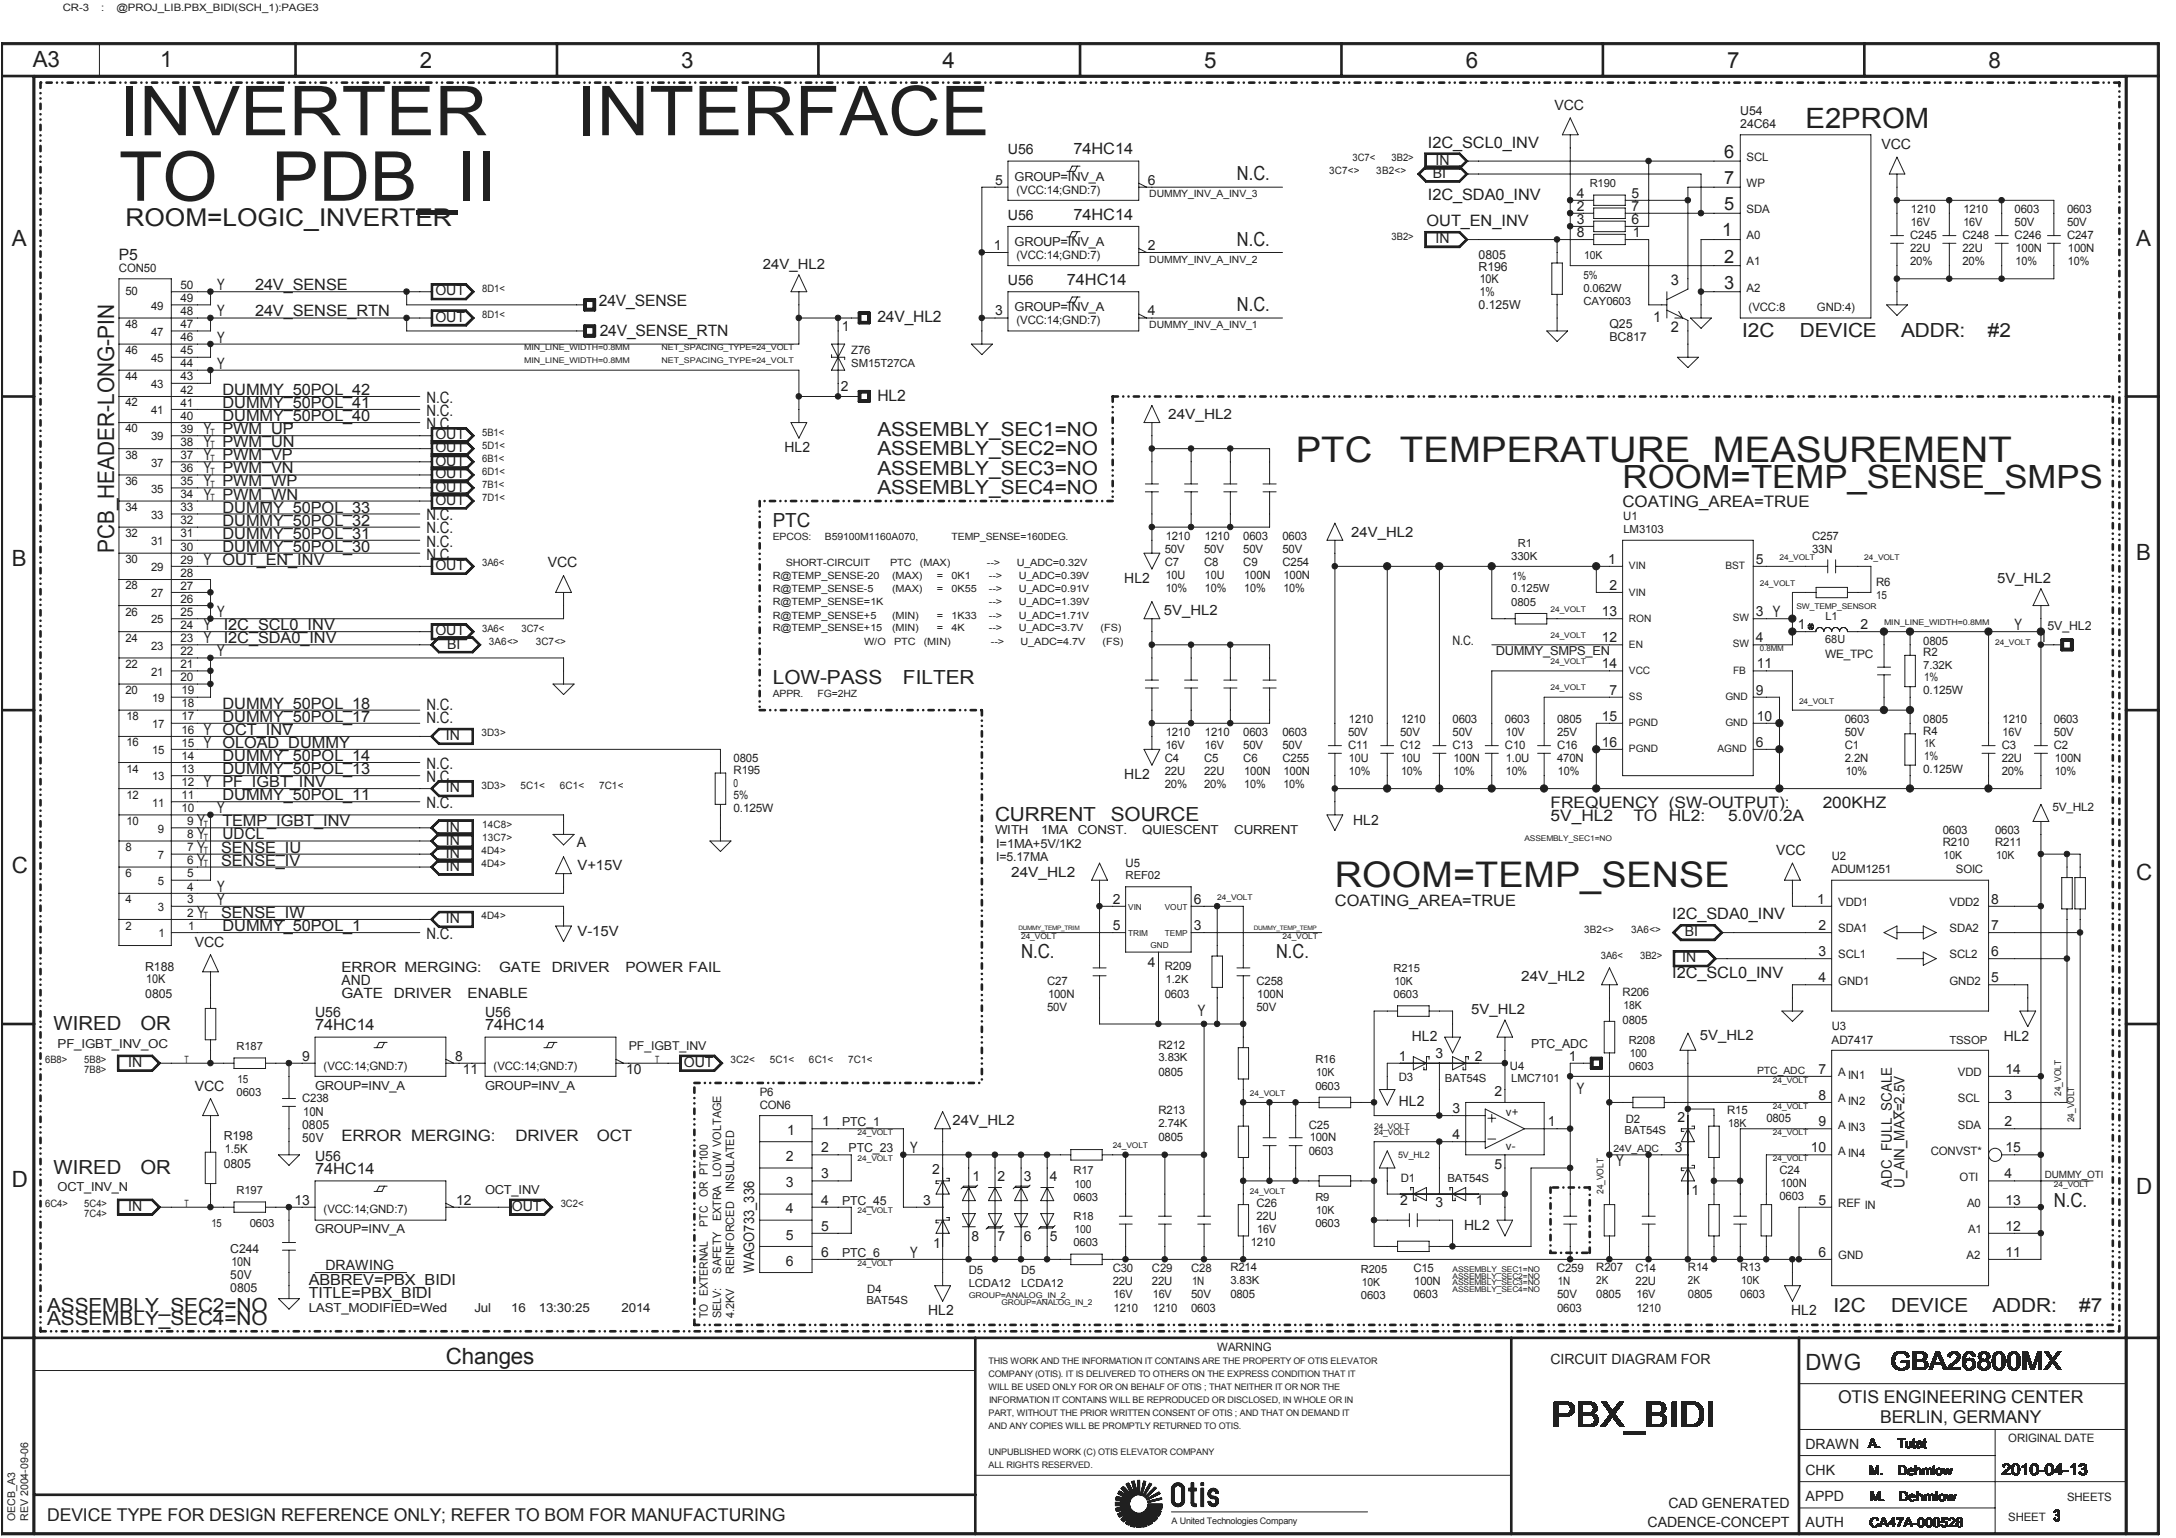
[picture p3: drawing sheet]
<svg xmlns="http://www.w3.org/2000/svg" width="297mm" height="210mm" viewBox="0 0 297 210" stroke-linecap="round" stroke-linejoin="round" font-family="sans-serif">
<defs><g id="words">
<g font-size="9.4" fill="#231f20">
<text x="16.2" y="18.5">INVERTER</text>
<text x="78.7" y="18.5">INTERFACE</text>
<text x="16.2" y="27.4">TO</text>
<text x="37.1" y="27.4">PDB_II</text>
</g>
<g font-size="4.8" fill="#231f20">
<text x="176.9" y="63">PTC</text>
<text x="191.1" y="63">TEMPERATURE MEASUREMENT</text>
<text x="182.2" y="121">ROOM=TEMP_SENSE</text>
<text x="211.8" y="194.7">PBX_BIDI</text>
</g>
<text font-size="4.4" fill="#231f20" x="221.5" y="66.6">ROOM=TEMP_SENSE_SMPS</text>
<text font-size="3.8" fill="#231f20" x="246.5" y="17.5">E2PROM</text>
<text font-size="3.5" fill="#231f20" x="258.1" y="187">GBA26800MX</text>
<text font-size="3.3" fill="#231f20" x="17.1" y="30.9">ROOM=LOGIC_INVERTER</text>
<g font-size="3.1" fill="#231f20">
<text x="4.5" y="9.1">A3</text>
<text x="21.9" y="9.1">1</text>
<text x="57.3" y="9.3">2</text>
<text x="93" y="9.3">3</text>
<text x="128.7" y="9.3">4</text>
<text x="164.4" y="9.3">5</text>
<text x="200.1" y="9.3">6</text>
<text x="235.8" y="9.3">7</text>
<text x="271.5" y="9.3">8</text>
<text x="1.6" y="33.5">A</text>
<text x="291.6" y="33.5">A</text>
<text x="1.6" y="77.3">B</text>
<text x="15.6" y="75.5" transform="rotate(-90 15.6 75.5)">PCB_HEADER-LONG-PIN</text>
<text x="291.6" y="76.4">B</text>
<text x="1.6" y="119.2">C</text>
<text x="291.6" y="120.1">C</text>
<text x="1.6" y="162">D</text>
<text x="291.6" y="162.9">D</text>
<text x="60.9" y="186.1">Changes</text>
<text x="246.5" y="187">DWG</text>
</g>
<g font-size="2.7" fill="#231f20">
<text x="168.9" y="24.6">N.C.</text>
<text x="168.9" y="33.5">N.C.</text>
<text x="168.9" y="42.5">N.C.</text>
<text x="237.8" y="46">I2C</text>
<text x="245.7" y="46">DEVICE</text>
<text x="259.5" y="46">ADDR:</text>
<text x="271.4" y="46">#2</text>
<text x="119.8" y="59.4">ASSEMBLY_SEC1=NO</text>
<text x="119.8" y="64.8">ASSEMBLY_SEC3=NO</text>
<text x="119.8" y="62.1">ASSEMBLY_SEC2=NO</text>
<text x="105.5" y="71.9">PTC</text>
<text x="119.8" y="67.5">ASSEMBLY_SEC4=NO</text>
<text x="105.5" y="93.3">LOW-PASS</text>
<text x="123.3" y="93.3">FILTER</text>
<text x="135.8" y="112.1">CURRENT</text>
<text x="151.6" y="112.1">SOURCE</text>
<text x="139.4" y="130.8">N.C.</text>
<text x="174.2" y="130.8">N.C.</text>
<text x="7.3" y="140.6">WIRED</text>
<text x="19.2" y="140.6">OR</text>
<text x="7.3" y="160.2">WIRED</text>
<text x="19.2" y="160.2">OR</text>
<text x="280.4" y="164.7">N.C.</text>
<text x="6.4" y="179">ASSEMBLY_SEC2=NO</text>
<text x="250.3" y="179">I2C</text>
<text x="258.2" y="179">DEVICE</text>
<text x="272" y="179">ADDR:</text>
<text x="283.8" y="179">#7</text>
<text x="6.4" y="180.8">ASSEMBLY_SEC4=NO</text>
</g>
<g font-size="2.5" fill="#231f20">
<text x="235.3" y="21.6">6</text>
<text x="235.3" y="25.1">7</text>
<text x="235.3" y="28.7">5</text>
<text x="235.1" y="32.3">1</text>
<text x="235.3" y="35.8">2</text>
<text x="235.3" y="39.4">3</text>
</g>
<g font-size="2.4" fill="#231f20">
<text x="250.9" y="191.5">OTIS ENGINEERING CENTER</text>
<text x="256.6" y="194.2">BERLIN, GERMANY</text>
<text x="6.4" y="207.5">DEVICE TYPE FOR DESIGN REFERENCE ONLY; REFER TO BOM FOR MANUFACTURING</text>
</g>
<g font-size="2.2" fill="#231f20">
<text x="221.5" y="69.2">COATING_AREA=TRUE</text>
<text x="211.7" y="110.3">FREQUENCY (SW-OUTPUT):</text>
<text x="211.7" y="112.1">5V_HL2</text>
<text x="223" y="112.1">TO</text>
<text x="227.8" y="112.1">HL2:</text>
<text x="235.9" y="112.1">5.0V/0.2A</text>
<text x="248.8" y="110.3">200KHZ</text>
<text x="273.2" y="201.3">2010-04-13</text>
<text x="280.4" y="207.5">3</text>
</g>
<g font-size="2.1" fill="#231f20">
<text x="146.5" y="21.1">74HC14</text>
<text x="194.9" y="20.2">I2C_SCL0_INV</text>
<text x="146.5" y="30">74HC14</text>
<text x="194.9" y="27.3">I2C_SDA0_INV</text>
<text x="16.2" y="35.5">P5</text>
<text x="194.7" y="30.9">OUT_EN_INV</text>
<text x="29.6" y="39.6">Y</text>
<text x="34.8" y="39.6">24V_SENSE</text>
<text x="81.7" y="41.8">24V_SENSE</text>
<text x="145.6" y="38.9">74HC14</text>
<text x="29.6" y="43.2">Y</text>
<text x="29.6" y="46.8">Y</text>
<text x="34.8" y="43.2">24V_SENSE_RTN</text>
<text x="81.9" y="45.9">24V_SENSE_RTN</text>
<text x="119.8" y="44">24V_HL2</text>
<text x="29.6" y="50.3">Y</text>
<text x="30.4" y="53.9">DUMMY_50POL_42</text>
<text x="27.8" y="59.3">Y PWM_UP</text>
<text x="30.4" y="55.7">DUMMY_50POL_41</text>
<text x="30.4" y="57.5">DUMMY_50POL_40</text>
<text x="58.2" y="58.5">N.C.</text>
<text x="58.2" y="54.9">N.C.</text>
<text x="58.2" y="56.7">N.C.</text>
<text x="119.8" y="54.7">HL2</text>
<text x="27.8" y="61">Y PWM_UN</text>
<text x="27.8" y="62.8">Y PWM_VP</text>
<text x="27.8" y="64.6">Y PWM_VN</text>
<text x="27.8" y="66.4">Y PWM_WP</text>
<text x="27.8" y="68.2">Y PWM_WN</text>
<text x="30.4" y="70">DUMMY_50POL_33</text>
<text x="30.4" y="71.7">DUMMY_50POL_32</text>
<text x="58.2" y="71">N.C.</text>
<text x="27.8" y="77.1">Y OUT_EN_INV</text>
<text x="30.4" y="73.5">DUMMY_50POL_31</text>
<text x="30.4" y="75.3">DUMMY_50POL_30</text>
<text x="58.2" y="76.4">N.C.</text>
<text x="58.2" y="72.8">N.C.</text>
<text x="58.2" y="74.6">N.C.</text>
<text x="27.8" y="87.8">Y</text>
<text x="27.8" y="86">Y</text>
<text x="29.6" y="84.2">Y</text>
<text x="29.6" y="89.6">Y</text>
<text x="30.5" y="86">I2C_SCL0_INV</text>
<text x="30.5" y="87.8">I2C_SDA0_INV</text>
<text x="275" y="86">Y</text>
<text x="27.8" y="100.3">Y OCT_INV</text>
<text x="30.4" y="98.5">DUMMY_50POL_17</text>
<text x="30.4" y="96.7">DUMMY_50POL_18</text>
<text x="58.2" y="98.7">N.C.</text>
<text x="58.2" y="96.9">N.C.</text>
<text x="27.8" y="107.4">Y PF_IGBT_INV</text>
<text x="27.8" y="102.1">Y OLOAD_DUMMY</text>
<text x="30.4" y="105.7">DUMMY_50POL_13</text>
<text x="30.4" y="103.9">DUMMY_50POL_14</text>
<text x="58.2" y="104.9">N.C.</text>
<text x="58.2" y="106.7">N.C.</text>
<text x="26.9" y="112.8">Y</text>
<text x="29.6" y="111">Y</text>
<text x="30.4" y="112.8">TEMP_IGBT_INV</text>
<text x="30.4" y="109.2">DUMMY_50POL_11</text>
<text x="58.2" y="110.3">N.C.</text>
<text x="26.9" y="114.6">Y</text>
<text x="26.9" y="116.4">Y</text>
<text x="26.9" y="118.1">Y</text>
<text x="30.2" y="118.1">SENSE_IV</text>
<text x="30.2" y="116.4">SENSE_IU</text>
<text x="30.4" y="114.6">UDCL</text>
<text x="26.9" y="125.3">Y</text>
<text x="29.6" y="121.7">Y</text>
<text x="29.6" y="123.5">Y</text>
<text x="30.2" y="125.3">SENSE_IW</text>
<text x="182.2" y="123.7">COATING_AREA=TRUE</text>
<text x="228.3" y="125.5">I2C_SDA0_INV</text>
<text x="30.4" y="127.1">DUMMY_50POL_1</text>
<text x="58.2" y="128.1">N.C.</text>
<text x="228.3" y="133.5">I2C_SCL0_INV</text>
<text x="43" y="140.6">74HC14</text>
<text x="66.2" y="140.6">74HC14</text>
<text x="163.5" y="138.7">Y</text>
<text x="215.2" y="149.4">Y</text>
<text x="46.6" y="155.8">ERROR MERGING:</text>
<text x="70.4" y="155.8">DRIVER</text>
<text x="81.5" y="155.8">OCT</text>
<text x="43" y="160.2">74HC14</text>
<text x="124.2" y="157.4">Y</text>
<text x="220.6" y="159.2">Y</text>
<text x="124.2" y="171.7">Y</text>
<text x="42.1" y="175.4">ABBREV=PBX_BIDI</text>
<text x="42.1" y="177.2">TITLE=PBX_BIDI</text>
</g>
<g font-size="2" fill="#231f20">
<text x="228.1" y="38.9">3</text>
<text x="225.7" y="43.9">1</text>
<text x="228.1" y="45.3">2</text>
<text x="258.2" y="162.1" transform="rotate(-90 258.2 162.1)">ADC FULL_SCALE</text>
<text x="260" y="162.1" transform="rotate(-90 260 162.1)">U_AIN_MAX=2.5V</text>
<text x="103" y="173.7" transform="rotate(-90 103 173.7)">WAGO733_336</text>
</g>
<g font-size="1.9" fill="#231f20">
<text x="212.2" y="15">VCC</text>
<text x="137.6" y="21.1">U56</text>
<text x="196" y="22.5">IN</text>
<text x="256.8" y="20.3">VCC</text>
<text x="135.8" y="25.2">5</text>
<text x="137.6" y="30">U56</text>
<text x="156.7" y="25.2">6</text>
<text x="195.6" y="24.3">BI</text>
<text x="215.2" y="28.7">2</text>
<text x="215.2" y="27">4</text>
<text x="222.7" y="28.7">7</text>
<text x="222.7" y="27">5</text>
<text x="135.6" y="34.1">1</text>
<text x="156.7" y="34.1">2</text>
<text x="196" y="33.2">IN</text>
<text x="215.2" y="32.3">8</text>
<text x="215.2" y="30.5">3</text>
<text x="222.7" y="30.5">6</text>
<text x="222.9" y="32.3">1</text>
<text x="59.4" y="40.3">OUT</text>
<text x="104.2" y="36.7">24V_HL2</text>
<text x="137.6" y="38.9">U56</text>
<text x="59.4" y="43.9">OUT</text>
<text x="114.9" y="45.2">1</text>
<text x="135.8" y="43">3</text>
<text x="156.7" y="43">4</text>
<text x="114.8" y="53.4">2</text>
<text x="59.4" y="59.9">OUT</text>
<text x="159.5" y="57.2">24V_HL2</text>
<text x="59.4" y="63.5">OUT</text>
<text x="59.4" y="65.3">OUT</text>
<text x="59.4" y="61.7">OUT</text>
<text x="107.1" y="61.7">HL2</text>
<text x="59.4" y="67.1">OUT</text>
<text x="59.4" y="68.9">OUT</text>
<text x="59.4" y="77.8">OUT</text>
<text x="74.8" y="77.4">VCC</text>
<text x="184.5" y="73.3">24V_HL2</text>
<text x="219.5" y="76.9">1</text>
<text x="239.7" y="76.9">5</text>
<text x="153.5" y="79.6">HL2</text>
<text x="158.9" y="84">5V_HL2</text>
<text x="219.7" y="80.5">2</text>
<text x="272.6" y="79.5">5V_HL2</text>
<text x="59.4" y="86.7">OUT</text>
<text x="61" y="88.5">BI</text>
<text x="218.7" y="84.1">13</text>
<text x="218.7" y="87.6">12</text>
<text x="239.7" y="87.6">4</text>
<text x="239.7" y="84.1">3 Y</text>
<text x="245.4" y="85.9">1</text>
<text x="254" y="85.9">2</text>
<text x="278.4" y="87.6">1</text>
<text x="218.7" y="91.2">14</text>
<text x="219.7" y="94.8">7</text>
<text x="239.7" y="94.8">9</text>
<text x="239.8" y="91.2">11</text>
<text x="60.9" y="101">IN</text>
<text x="218.7" y="101.9">16</text>
<text x="218.7" y="98.4">15</text>
<text x="239.7" y="101.9">6</text>
<text x="239.8" y="98.4">10</text>
<text x="153.5" y="106.3">HL2</text>
<text x="60.9" y="108.1">IN</text>
<text x="60.9" y="113.5">IN</text>
<text x="184.7" y="112.6">HL2</text>
<text x="60.9" y="115.3">IN</text>
<text x="60.9" y="118.8">IN</text>
<text x="60.9" y="117.1">IN</text>
<text x="78.7" y="115.6">A</text>
<text x="78.8" y="118.8">V+15V</text>
<text x="138" y="119.7">24V_HL2</text>
<text x="242.4" y="116.7">VCC</text>
<text x="60.9" y="126">IN</text>
<text x="151.9" y="123.3">2</text>
<text x="163" y="123.3">6</text>
<text x="248.1" y="123.3">1</text>
<text x="271.8" y="123.3">8</text>
<text x="26.6" y="129.2">VCC</text>
<text x="78.8" y="127.7">V-15V</text>
<text x="151.9" y="126.9">5</text>
<text x="156.7" y="131.9">4</text>
<text x="163" y="126.9">3</text>
<text x="229.6" y="131.3">IN</text>
<text x="230" y="127.8">BI</text>
<text x="248.2" y="126.9">2</text>
<text x="248.2" y="130.5">3</text>
<text x="271.8" y="126.9">7</text>
<text x="271.8" y="130.5">6</text>
<text x="46.6" y="134.4">AND</text>
<text x="46.6" y="136.2">GATE</text>
<text x="46.6" y="132.6">ERROR MERGING:</text>
<text x="53.8" y="136.2">DRIVER</text>
<text x="63.8" y="136.2">ENABLE</text>
<text x="68.1" y="132.6">GATE</text>
<text x="75.3" y="132.6">DRIVER</text>
<text x="85.4" y="132.6">POWER FAIL</text>
<text x="207.6" y="133.9">24V_HL2</text>
<text x="248.2" y="134">4</text>
<text x="271.8" y="134">5</text>
<text x="43" y="138.8">U56</text>
<text x="66.2" y="138.8">U56</text>
<text x="192.7" y="142">HL2</text>
<text x="200.8" y="138.4">5V_HL2</text>
<text x="232.1" y="142">5V_HL2</text>
<text x="273.5" y="142">HL2</text>
<text x="17.5" y="145.6">IN</text>
<text x="26.6" y="148.8">VCC</text>
<text x="41.2" y="144.7">9</text>
<text x="62.1" y="144.7">8</text>
<text x="63.2" y="146.5">11</text>
<text x="85.5" y="146.5">10</text>
<text x="93.4" y="145.6">OUT</text>
<text x="191" y="144.7">1</text>
<text x="196" y="144.4">3</text>
<text x="201.3" y="144.7">2</text>
<text x="204" y="149.6">2</text>
<text x="214.2" y="144.7">1</text>
<text x="248.2" y="146.5">7</text>
<text x="273.8" y="146.5">14</text>
<text x="107.4" y="154.9">1</text>
<text x="112.2" y="153.7">1</text>
<text x="130" y="153.6">24V_HL2</text>
<text x="191" y="150.9">HL2</text>
<text x="198.3" y="155.5">4</text>
<text x="198.3" y="151.9">3</text>
<text x="211.3" y="153.7">1</text>
<text x="229" y="153.2">2</text>
<text x="248.2" y="153.7">9</text>
<text x="248.2" y="150.1">8</text>
<text x="273.6" y="153.7">2</text>
<text x="273.6" y="150.1">3</text>
<text x="43" y="158.5">U56</text>
<text x="107.3" y="158.5">2</text>
<text x="112.1" y="160.8">3</text>
<text x="112.1" y="157.3">2</text>
<text x="127.2" y="160.3">2</text>
<text x="132.7" y="161.2">1</text>
<text x="136.2" y="161.2">2</text>
<text x="139.7" y="161.2">3</text>
<text x="143.3" y="161.2">4</text>
<text x="204" y="159.6">5</text>
<text x="228.6" y="157.3">3</text>
<text x="247.2" y="157.3">10</text>
<text x="273.6" y="160.8">4</text>
<text x="273.8" y="157.3">15</text>
<text x="17.5" y="165.2">IN</text>
<text x="40.2" y="164.4">13</text>
<text x="62.3" y="164.4">12</text>
<text x="69.9" y="165.2">OUT</text>
<text x="107.3" y="165.6">4</text>
<text x="107.3" y="162">3</text>
<text x="112.1" y="168">5</text>
<text x="112.1" y="164.4">4</text>
<text x="126" y="164.4">3</text>
<text x="191.1" y="164.4">2</text>
<text x="196" y="164.8">3</text>
<text x="199.9" y="167.9">HL2</text>
<text x="201.5" y="164.4">1</text>
<text x="230.9" y="163.1">1</text>
<text x="248.2" y="164.4">5</text>
<text x="273.8" y="168">12</text>
<text x="273.8" y="164.4">13</text>
<text x="44.4" y="173.3">DRAWING</text>
<text x="107.3" y="172.7">6</text>
<text x="107.3" y="169.2">5</text>
<text x="112.1" y="171.5">6</text>
<text x="127.4" y="170.3">1</text>
<text x="132.6" y="169.4">8</text>
<text x="136.2" y="169.4">7</text>
<text x="139.7" y="169.4">6</text>
<text x="143.3" y="169.4">5</text>
<text x="248.2" y="171.5">6</text>
<text x="273.8" y="171.5">11</text>
<text x="126.7" y="179.5">HL2</text>
<text x="244.5" y="179.5">HL2</text>
<text x="211.7" y="186.1">CIRCUIT DIAGRAM FOR</text>
<text x="246.5" y="197.7">DRAWN</text>
<text x="246.5" y="201.3">CHK</text>
<text x="224.9" y="208.4">CADENCE-CONCEPT</text>
<text x="227.7" y="205.8">CAD GENERATED</text>
<text x="246.5" y="208.4">AUTH</text>
<text x="246.5" y="204.9">APPD</text>
</g>
<g font-size="1.8" fill="#231f20">
<text x="198.3" y="88">N.C.</text>
<text x="255.1" y="197.7">A.</text>
<text x="259" y="197.7">Tutat</text>
<text x="255.1" y="201.3">M.</text>
<text x="259.1" y="201.3">Dehmlow</text>
<text x="255.2" y="208.4">CA47A-000528</text>
<text x="255.2" y="204.8">M.</text>
<text x="259.2" y="204.8">Dehmlow</text>
</g>
<g font-size="1.7" fill="#231f20">
<text x="237.6" y="15.7">U54</text>
<text x="237.6" y="17.5">24C64</text>
<text x="138.5" y="24.6">GROUP=INV_A</text>
<text x="138.5" y="33.6">GROUP=INV_A</text>
<text x="201.8" y="35.4">0805</text>
<text x="201.8" y="37">R196</text>
<text x="202" y="40.4">1%</text>
<text x="202" y="38.6">10K</text>
<text x="138.5" y="42.5">GROUP=INV_A</text>
<text x="201.8" y="42.1">0.125W</text>
<text x="219.7" y="44.8">Q25</text>
<text x="219.7" y="46.5">BC817</text>
<text x="204.2" y="89.4">DUMMY_SMPS_EN</text>
<text x="279.5" y="86">5V_HL2</text>
<text x="135.8" y="113.9">WITH</text>
<text x="142.1" y="113.9">1MA</text>
<text x="147.1" y="113.9">CONST.</text>
<text x="155.9" y="113.9">QUIESCENT</text>
<text x="168.5" y="113.9">CURRENT</text>
<text x="136" y="115.7">I=1MA+5V/1K2</text>
<text x="136" y="117.5">I=5.17MA</text>
<text x="19.8" y="132.5">R188</text>
<text x="19.8" y="136.2">0805</text>
<text x="20" y="134.1">10K</text>
<text x="7.9" y="143">PF_IGBT_INV_OC</text>
<text x="85.8" y="143.3">PF_IGBT_INV</text>
<text x="209" y="143.1">PTC_ADC</text>
<text x="43" y="148.7">GROUP=INV_A</text>
<text x="66.2" y="148.7">GROUP=INV_A</text>
<text x="30.5" y="155.6">R198</text>
<text x="41.2" y="155.8">50V</text>
<text x="41.2" y="154.1">0805</text>
<text x="41.4" y="152.3">10N</text>
<text x="114.9" y="153.7">PTC_1</text>
<text x="30.5" y="159.4">0805</text>
<text x="30.7" y="157.3">1.5K</text>
<text x="115.8" y="157.3">PTC_23</text>
<text x="7.9" y="162.6">OCT_INV_N</text>
<text x="66.2" y="163">OCT_INV</text>
<text x="114.9" y="164.4">PTC_45</text>
<text x="31.4" y="171">C244</text>
<text x="31.6" y="172.8">10N</text>
<text x="43" y="168.3">GROUP=INV_A</text>
<text x="114.9" y="171.5">PTC_6</text>
<text x="31.4" y="176.3">0805</text>
<text x="31.4" y="174.6">50V</text>
<text x="42.1" y="179">LAST_MODIFIED=Wed</text>
<text x="64.8" y="179">Jul</text>
<text x="69.8" y="179">16</text>
<text x="73.5" y="179">13:30:25</text>
<text x="84.9" y="179">2014</text>
</g>
<g font-size="1.6" fill="#231f20">
<text x="238.4" y="22">SCL</text>
<text x="138.8" y="26.4">(VCC:14;GND:7)</text>
<text x="238.4" y="29.1">SDA</text>
<text x="238.4" y="25.5">WP</text>
<text x="260.9" y="29.1">1210</text>
<text x="268" y="29.1">1210</text>
<text x="275" y="29.1">0603</text>
<text x="282.2" y="29.1">0603</text>
<text x="138.8" y="35.3">(VCC:14;GND:7)</text>
<text x="238.4" y="32.7">A0</text>
<text x="260.7" y="34.4">22U</text>
<text x="260.7" y="32.7">C245</text>
<text x="260.9" y="30.9">16V</text>
<text x="267.9" y="32.7">C248</text>
<text x="267.9" y="34.4">22U</text>
<text x="268" y="30.9">16V</text>
<text x="275" y="32.7">C246</text>
<text x="275" y="30.9">50V</text>
<text x="275.1" y="34.4">100N</text>
<text x="282.2" y="32.7">C247</text>
<text x="282.2" y="30.9">50V</text>
<text x="282.3" y="34.4">100N</text>
<text x="16.2" y="37.1">CON50</text>
<text x="17.1" y="40.3">50</text>
<text x="24.6" y="39.4">50</text>
<text x="24.6" y="41.2">49</text>
<text x="238.4" y="39.8">A2</text>
<text x="238.4" y="36.2">A1</text>
<text x="260.7" y="36.2">20%</text>
<text x="267.9" y="36.2">20%</text>
<text x="275.1" y="36.2">10%</text>
<text x="282.3" y="36.2">10%</text>
<text x="17.1" y="44.7">48</text>
<text x="20.6" y="45.8">47</text>
<text x="20.6" y="42.3">49</text>
<text x="24.6" y="43">48</text>
<text x="24.6" y="44.8">47</text>
<text x="24.6" y="46.6">46</text>
<text x="138.8" y="44.2">(VCC:14;GND:7)</text>
<text x="238.7" y="42.5">(VCC:8</text>
<text x="248" y="42.5">GND:4)</text>
<text x="17.1" y="51.9">44</text>
<text x="17.1" y="48.3">46</text>
<text x="20.6" y="49.4">45</text>
<text x="20.6" y="53">43</text>
<text x="24.6" y="48.4">45</text>
<text x="24.6" y="50.1">44</text>
<text x="24.6" y="51.9">43</text>
<text x="24.6" y="53.7">42</text>
<text x="116.2" y="48.4">Z76</text>
<text x="17.1" y="55.5">42</text>
<text x="17.1" y="59">40</text>
<text x="20.6" y="56.5">41</text>
<text x="24.6" y="55.5">41</text>
<text x="24.6" y="57.3">40</text>
<text x="24.6" y="59.1">39</text>
<text x="17.1" y="62.6">38</text>
<text x="20.6" y="63.7">37</text>
<text x="20.6" y="60.1">39</text>
<text x="24.6" y="60.8">38</text>
<text x="24.6" y="62.6">37</text>
<text x="24.6" y="64.4">36</text>
<text x="17.1" y="69.7">34</text>
<text x="17.1" y="66.2">36</text>
<text x="20.6" y="70.8">33</text>
<text x="20.6" y="67.2">35</text>
<text x="24.6" y="66.2">35</text>
<text x="24.6" y="68">34</text>
<text x="24.6" y="69.8">33</text>
<text x="24.6" y="71.6">32</text>
<text x="221.6" y="71">U1</text>
<text x="17.1" y="73.3">32</text>
<text x="17.1" y="76.9">30</text>
<text x="20.6" y="78">29</text>
<text x="20.6" y="74.4">31</text>
<text x="24.6" y="73.3">31</text>
<text x="24.6" y="75.1">30</text>
<text x="24.6" y="76.9">29</text>
<text x="159" y="75.5">50V</text>
<text x="159" y="77.3">C7</text>
<text x="159.1" y="73.7">1210</text>
<text x="164.4" y="75.5">50V</text>
<text x="164.4" y="77.3">C8</text>
<text x="164.5" y="73.7">1210</text>
<text x="169.7" y="77.3">C9</text>
<text x="169.7" y="75.5">50V</text>
<text x="169.7" y="73.7">0603</text>
<text x="175.1" y="77.3">C254</text>
<text x="175.1" y="73.7">0603</text>
<text x="175.1" y="75.5">50V</text>
<text x="247.4" y="75.5">33N</text>
<text x="247.4" y="73.7">C257</text>
<text x="17.1" y="80.4">28</text>
<text x="20.6" y="81.5">27</text>
<text x="24.6" y="78.7">28</text>
<text x="24.6" y="80.5">27</text>
<text x="24.6" y="82.3">26</text>
<text x="159.1" y="79.1">10U</text>
<text x="159.1" y="80.8">10%</text>
<text x="164.5" y="79.1">10U</text>
<text x="164.5" y="80.8">10%</text>
<text x="169.8" y="79.1">100N</text>
<text x="169.8" y="80.8">10%</text>
<text x="175.2" y="79.1">100N</text>
<text x="175.2" y="80.8">10%</text>
<text x="256.1" y="80">R6</text>
<text x="17.1" y="87.6">24</text>
<text x="17.1" y="84">26</text>
<text x="20.6" y="88.7">23</text>
<text x="20.6" y="85.1">25</text>
<text x="24.6" y="84.1">25</text>
<text x="24.6" y="85.9">24</text>
<text x="24.6" y="87.6">23</text>
<text x="24.6" y="89.4">22</text>
<text x="249.1" y="89.8">WE_TPC</text>
<text x="262.5" y="89.6">R2</text>
<text x="262.5" y="88">0805</text>
<text x="17.1" y="91.1">22</text>
<text x="17.1" y="94.7">20</text>
<text x="20.6" y="92.2">21</text>
<text x="20.8" y="95.8">19</text>
<text x="24.6" y="91.2">21</text>
<text x="24.6" y="93">20</text>
<text x="24.8" y="94.8">19</text>
<text x="262.5" y="94.8">0.125W</text>
<text x="262.7" y="93">1%</text>
<text x="17.3" y="98.3">18</text>
<text x="17.3" y="101.9">16</text>
<text x="20.8" y="99.4">17</text>
<text x="24.8" y="96.5">18</text>
<text x="24.8" y="98.3">17</text>
<text x="24.8" y="100.1">16</text>
<text x="24.8" y="101.9">15</text>
<text x="159.1" y="100.5">1210</text>
<text x="164.5" y="100.5">1210</text>
<text x="169.7" y="100.5">0603</text>
<text x="175.1" y="100.5">0603</text>
<text x="184" y="100.5">50V</text>
<text x="184.1" y="98.7">1210</text>
<text x="191.1" y="100.5">50V</text>
<text x="191.3" y="98.7">1210</text>
<text x="198.3" y="98.7">0603</text>
<text x="198.3" y="100.5">50V</text>
<text x="205.4" y="98.7">0603</text>
<text x="205.6" y="100.5">10V</text>
<text x="212.6" y="100.5">25V</text>
<text x="212.6" y="98.7">0805</text>
<text x="251.8" y="98.7">0603</text>
<text x="251.8" y="100.5">50V</text>
<text x="262.5" y="100.3">R4</text>
<text x="262.5" y="98.7">0805</text>
<text x="273.4" y="100.5">16V</text>
<text x="273.4" y="98.7">1210</text>
<text x="280.4" y="100.5">50V</text>
<text x="280.4" y="98.7">0603</text>
<text x="17.3" y="105.4">14</text>
<text x="20.8" y="106.5">13</text>
<text x="20.8" y="102.9">15</text>
<text x="24.8" y="103.7">14</text>
<text x="24.8" y="105.5">13</text>
<text x="24.8" y="107.2">12</text>
<text x="100.1" y="105.7">R195</text>
<text x="100.1" y="104">0805</text>
<text x="159" y="105.8">22U</text>
<text x="159" y="107.6">20%</text>
<text x="159" y="104">C4</text>
<text x="159.1" y="102.2">16V</text>
<text x="164.4" y="104">C5</text>
<text x="164.4" y="107.6">20%</text>
<text x="164.4" y="105.8">22U</text>
<text x="164.5" y="102.2">16V</text>
<text x="169.7" y="104">C6</text>
<text x="169.7" y="102.2">50V</text>
<text x="169.8" y="105.8">100N</text>
<text x="169.8" y="107.6">10%</text>
<text x="175.1" y="104">C255</text>
<text x="175.1" y="102.2">50V</text>
<text x="175.2" y="107.6">10%</text>
<text x="175.2" y="105.8">100N</text>
<text x="184" y="102.2">C11</text>
<text x="184.1" y="105.8">10%</text>
<text x="184.1" y="104">10U</text>
<text x="191.1" y="102.2">C12</text>
<text x="191.3" y="105.8">10%</text>
<text x="191.3" y="104">10U</text>
<text x="198.3" y="102.2">C13</text>
<text x="198.4" y="104">100N</text>
<text x="198.4" y="105.8">10%</text>
<text x="205.4" y="102.2">C10</text>
<text x="205.6" y="105.8">10%</text>
<text x="205.6" y="104">1.0U</text>
<text x="212.6" y="102.2">C16</text>
<text x="212.6" y="104">470N</text>
<text x="212.7" y="105.8">10%</text>
<text x="251.8" y="102.2">C1</text>
<text x="251.8" y="104">2.2N</text>
<text x="251.9" y="105.8">10%</text>
<text x="262.5" y="105.5">0.125W</text>
<text x="262.7" y="103.7">1%</text>
<text x="273.2" y="102.2">C3</text>
<text x="273.2" y="105.8">20%</text>
<text x="273.2" y="104">22U</text>
<text x="280.4" y="102.2">C2</text>
<text x="280.5" y="104">100N</text>
<text x="280.5" y="105.8">10%</text>
<text x="17.3" y="109">12</text>
<text x="17.3" y="112.6">10</text>
<text x="20.8" y="110.1">11</text>
<text x="21.5" y="113.6">9</text>
<text x="24.8" y="109">11</text>
<text x="24.8" y="110.8">10</text>
<text x="25.5" y="112.6">9</text>
<text x="100.1" y="110.8">0.125W</text>
<text x="100.1" y="109">5%</text>
<text x="265.2" y="113.8">0603</text>
<text x="272.4" y="113.8">0603</text>
<text x="280.2" y="110.7">5V_HL2</text>
<text x="17.1" y="116.2">8</text>
<text x="17.1" y="119.7">6</text>
<text x="21.5" y="117.2">7</text>
<text x="25.5" y="114.4">8</text>
<text x="25.5" y="116.2">7</text>
<text x="25.5" y="117.9">6</text>
<text x="25.5" y="119.7">5</text>
<text x="153.7" y="118.3">U5</text>
<text x="250" y="119.2">ADUM1251</text>
<text x="250" y="117.4">U2</text>
<text x="265.2" y="115.5">R210</text>
<text x="267" y="119.2">SOIC</text>
<text x="272.3" y="115.5">R211</text>
<text x="17.1" y="123.3">4</text>
<text x="21.5" y="120.8">5</text>
<text x="21.5" y="124.3">3</text>
<text x="25.5" y="121.5">4</text>
<text x="25.5" y="123.3">3</text>
<text x="25.5" y="125.1">2</text>
<text x="250.9" y="123.7">VDD1</text>
<text x="266.1" y="123.7">VDD2</text>
<text x="17.1" y="126.9">2</text>
<text x="21.7" y="127.9">1</text>
<text x="25.7" y="126.9">1</text>
<text x="250.9" y="127.2">SDA1</text>
<text x="250.9" y="130.8">SCL1</text>
<text x="266.1" y="127.2">SDA2</text>
<text x="266.1" y="130.8">SCL2</text>
<text x="142.9" y="138">50V</text>
<text x="142.9" y="134.4">C27</text>
<text x="143.1" y="136.2">100N</text>
<text x="159" y="136.2">0603</text>
<text x="159" y="132.4">R209</text>
<text x="171.5" y="138">50V</text>
<text x="171.5" y="134.4">C258</text>
<text x="171.6" y="136.2">100N</text>
<text x="221.5" y="136">R206</text>
<text x="250.9" y="134.4">GND1</text>
<text x="266.1" y="134.4">GND2</text>
<text x="158.1" y="143.1">R212</text>
<text x="221.5" y="139.7">0805</text>
<text x="250" y="142.4">AD7417</text>
<text x="250" y="140.6">U3</text>
<text x="44.2" y="146">(VCC:14;GND:7)</text>
<text x="67.4" y="146">(VCC:14;GND:7)</text>
<text x="103.7" y="149.5">P6</text>
<text x="158.1" y="146.9">0805</text>
<text x="191" y="147.6">D3</text>
<text x="206.1" y="146">U4</text>
<text x="250.9" y="146.9">A IN1</text>
<text x="267.3" y="146.9">VDD</text>
<text x="41.2" y="150.4">C238</text>
<text x="103.7" y="151.3">CON6</text>
<text x="158.1" y="155.8">0805</text>
<text x="158.1" y="152">R213</text>
<text x="178.7" y="154">C25</text>
<text x="178.8" y="155.8">100N</text>
<text x="205.6" y="152.4">v+</text>
<text x="221.9" y="153.3">D2</text>
<text x="235.8" y="152">R15</text>
<text x="241.1" y="153.1">0805</text>
<text x="250.9" y="154">A IN3</text>
<text x="250.9" y="150.4">A IN2</text>
<text x="267.3" y="150.4">SCL</text>
<text x="267.3" y="154">SDA</text>
<text x="98.4" y="160.6" transform="rotate(-90 98.4 160.6)">LOW VOLTAGE</text>
<text x="178.7" y="157.6">0603</text>
<text x="191.2" y="161.3">D1</text>
<text x="205.6" y="157">v-</text>
<text x="242.9" y="160.2">C24</text>
<text x="250.9" y="157.6">A IN4</text>
<text x="263.6" y="157.6">CONVST*</text>
<text x="267.5" y="161.1">OTI</text>
<text x="44.2" y="165.6">(VCC:14;GND:7)</text>
<text x="96.6" y="167.4" transform="rotate(-90 96.6 167.4)">PTC</text>
<text x="96.6" y="163.4" transform="rotate(-90 96.6 163.4)">OR PT100</text>
<text x="98.4" y="166.7" transform="rotate(-90 98.4 166.7)">EXTRA</text>
<text x="100.2" y="162.6" transform="rotate(-90 100.2 162.6)">INSULATED</text>
<text x="171.5" y="164.7">C26</text>
<text x="171.5" y="166.5">22U</text>
<text x="242.9" y="163.8">0603</text>
<text x="243" y="162">100N</text>
<text x="250.9" y="164.7">REF IN</text>
<text x="268.5" y="164.7">A0</text>
<text x="98.4" y="173.8" transform="rotate(-90 98.4 173.8)">SAFETY</text>
<text x="100.2" y="173.8" transform="rotate(-90 100.2 173.8)">REINFORCED</text>
<text x="132.2" y="173.8">D5</text>
<text x="139.4" y="173.8">D5</text>
<text x="151.9" y="173.6">C30</text>
<text x="157.2" y="173.6">C29</text>
<text x="162.6" y="173.6">C28</text>
<text x="168" y="173.5">R214</text>
<text x="170.7" y="170.1">1210</text>
<text x="171.6" y="168.3">16V</text>
<text x="192.9" y="173.6">C15</text>
<text x="212.6" y="173.6">C259</text>
<text x="217.9" y="173.5">R207</text>
<text x="223.3" y="173.6">C14</text>
<text x="230.4" y="173.5">R14</text>
<text x="237.6" y="173.5">R13</text>
<text x="250.9" y="171.8">GND</text>
<text x="268.5" y="171.8">A2</text>
<text x="268.7" y="168.3">A1</text>
<text x="96.6" y="179.9" transform="rotate(-90 96.6 179.9)">TO EXTERNAL</text>
<text x="98.4" y="179.9" transform="rotate(-90 98.4 179.9)">SELV:</text>
<text x="100.2" y="179.9" transform="rotate(-90 100.2 179.9)">4.2KV</text>
<text x="118.4" y="176.5">D4</text>
<text x="151.9" y="175.4">22U</text>
<text x="152" y="177.2">16V</text>
<text x="152" y="179">1210</text>
<text x="157.2" y="175.4">22U</text>
<text x="157.4" y="177.2">16V</text>
<text x="157.4" y="179">1210</text>
<text x="162.6" y="177.2">50V</text>
<text x="162.6" y="179">0603</text>
<text x="162.7" y="175.4">1N</text>
<text x="168" y="177.2">0805</text>
<text x="192.9" y="177.2">0603</text>
<text x="193.1" y="175.4">100N</text>
<text x="212.6" y="179">0603</text>
<text x="212.6" y="177.2">50V</text>
<text x="212.7" y="175.4">1N</text>
<text x="217.9" y="177.2">0805</text>
<text x="223.3" y="175.4">22U</text>
<text x="223.4" y="177.2">16V</text>
<text x="223.4" y="179">1210</text>
<text x="230.4" y="177.2">0805</text>
<text x="237.6" y="177.2">0603</text>
<text x="166.2" y="184.4">WARNING</text>
<text x="274.1" y="196.8">ORIGINAL DATE</text>
<text x="274.1" y="207.5">SHEET</text>
<text x="282.2" y="204.9">SHEETS</text>
</g>
<g font-size="1.5" fill="#231f20">
<text x="217" y="25.5">R190</text>
<text x="216.3" y="35.4">10K</text>
<text x="216.1" y="41.6">CAY0603</text>
<text x="216.1" y="38">5%</text>
<text x="216.1" y="39.8">0.062W</text>
<text x="116.2" y="50.1">SM15T27CA</text>
<text x="206.3" y="76.4">330K</text>
<text x="207.2" y="74.6">R1</text>
<text x="221.6" y="72.7">LM3103</text>
<text x="206.3" y="80.9">0.125W</text>
<text x="206.3" y="82.6">0805</text>
<text x="206.4" y="79.1">1%</text>
<text x="256.1" y="81.8">15</text>
<text x="249.1" y="87.7">68U</text>
<text x="249.2" y="84.6">L1</text>
<text x="262.5" y="91.3">7.32K</text>
<text x="100.1" y="107.4">0</text>
<text x="262.7" y="102">1K</text>
<text x="265.3" y="117.2">10K</text>
<text x="272.5" y="117.2">10K</text>
<text x="153.7" y="120">REF02</text>
<text x="159.1" y="134.1">1.2K</text>
<text x="190.2" y="136.2">0603</text>
<text x="190.2" y="132.6">R215</text>
<text x="190.4" y="134.4">10K</text>
<text x="221.6" y="137.7">18K</text>
<text x="32.3" y="143.3">R187</text>
<text x="222.4" y="142.4">R208</text>
<text x="266.1" y="142.4">TSSOP</text>
<text x="32.3" y="149.6">0603</text>
<text x="32.4" y="147.8">15</text>
<text x="158.1" y="144.8">3.83K</text>
<text x="179.6" y="145.1">R16</text>
<text x="179.6" y="148.7">0603</text>
<text x="179.7" y="146.9">10K</text>
<text x="197.2" y="147.6">BAT54S</text>
<text x="206.3" y="147.7">LMC7101</text>
<text x="222.4" y="146">0603</text>
<text x="222.5" y="144.2">100</text>
<text x="158.1" y="153.8">2.74K</text>
<text x="221.8" y="154.8">BAT54S</text>
<text x="235.9" y="153.8">18K</text>
<text x="146.5" y="160.3">R17</text>
<text x="197.6" y="161.3">BAT54S</text>
<text x="28.9" y="167.4">15</text>
<text x="32.3" y="163">R197</text>
<text x="34.1" y="167.4">0603</text>
<text x="146.5" y="166.5">R18</text>
<text x="146.5" y="163.9">0603</text>
<text x="146.7" y="162.1">100</text>
<text x="179.6" y="163.9">R9</text>
<text x="179.6" y="167.4">0603</text>
<text x="179.7" y="165.6">10K</text>
<text x="146.5" y="170.1">0603</text>
<text x="146.7" y="168.3">100</text>
<text x="185.8" y="173.7">R205</text>
<text x="118.3" y="178">BAT54S</text>
<text x="132.2" y="175.7">LCDA12</text>
<text x="139.4" y="175.7">LCDA12</text>
<text x="168" y="175.2">3.83K</text>
<text x="185.8" y="177.2">0603</text>
<text x="185.9" y="175.5">10K</text>
<text x="217.9" y="175.2">2K</text>
<text x="230.4" y="175.2">2K</text>
<text x="237.7" y="175.2">10K</text>
</g>
<g font-size="1.4" fill="#231f20">
<text x="8.6" y="1.5">CR-3</text>
<text x="13.8" y="1.5">:</text>
<text x="15.9" y="1.5">@PROJ_LIB.PBX_BIDI(SCH_1):PAGE3</text>
<text x="181.4" y="23.8">3C7&lt;&gt;</text>
<text x="184.6" y="22">3C7&lt;</text>
<text x="187.9" y="23.8">3B2&lt;&gt;</text>
<text x="190" y="22">3B2&gt;</text>
<text x="156.9" y="27">DUMMY_INV_A_INV_3</text>
<text x="156.9" y="35.9">DUMMY_INV_A_INV_2</text>
<text x="190" y="32.7">3B2&gt;</text>
<text x="65.8" y="39.8">8D1&lt;</text>
<text x="65.8" y="43.4">8D1&lt;</text>
<text x="156.9" y="44.8">DUMMY_INV_A_INV_1</text>
<text x="28.7" y="59.4">T</text>
<text x="65.8" y="59.5">5B1&lt;</text>
<text x="28.7" y="61.2">T</text>
<text x="28.7" y="63">T</text>
<text x="28.7" y="64.8">T</text>
<text x="65.8" y="64.8">6D1&lt;</text>
<text x="65.8" y="63">6B1&lt;</text>
<text x="65.8" y="61.2">5D1&lt;</text>
<text x="28.7" y="66.6">T</text>
<text x="28.7" y="68.4">T</text>
<text x="65.8" y="66.6">7B1&lt;</text>
<text x="65.8" y="68.4">7D1&lt;</text>
<text x="65.8" y="77.3">3A6&lt;</text>
<text x="105.5" y="73.7">EPCOS:</text>
<text x="107.3" y="77.3">SHORT-CIRCUIT</text>
<text x="112.6" y="73.7">B59100M1160A070,</text>
<text x="121.5" y="77.3">PTC</text>
<text x="125.6" y="77.3">(MAX)</text>
<text x="129.9" y="73.7">TEMP_SENSE=160DEG.</text>
<text x="134.7" y="77.3">--&gt;</text>
<text x="138.8" y="77.3">U_ADC=0.32V</text>
<text x="222.4" y="77.7">VIN</text>
<text x="235.5" y="77.7">BST</text>
<text x="105.5" y="79.1">R@TEMP_SENSE-20</text>
<text x="105.5" y="80.8">R@TEMP_SENSE-5</text>
<text x="105.5" y="82.6">R@TEMP_SENSE=1K</text>
<text x="121.8" y="79.1">(MAX)</text>
<text x="121.8" y="80.8">(MAX)</text>
<text x="127.9" y="79.1">=</text>
<text x="127.9" y="80.8">=</text>
<text x="129.9" y="79.1">0K1</text>
<text x="129.9" y="80.8">0K55</text>
<text x="135" y="80.8">--&gt;</text>
<text x="135" y="79.1">--&gt;</text>
<text x="135" y="82.6">--&gt;</text>
<text x="139.1" y="80.8">U_ADC=0.91V</text>
<text x="139.1" y="79.1">U_ADC=0.39V</text>
<text x="139.1" y="82.6">U_ADC=1.39V</text>
<text x="222.4" y="81.3">VIN</text>
<text x="65.8" y="86.2">3A6&lt;</text>
<text x="66.7" y="88">3A6&lt;&gt;</text>
<text x="71.2" y="86.2">3C7&lt;</text>
<text x="73.1" y="88">3C7&lt;&gt;</text>
<text x="105.5" y="86.2">R@TEMP_SENSE+15</text>
<text x="105.5" y="84.4">R@TEMP_SENSE+5</text>
<text x="118" y="88">W/O</text>
<text x="121.8" y="86.2">(MIN)</text>
<text x="121.8" y="84.4">(MIN)</text>
<text x="122" y="88">PTC</text>
<text x="126.1" y="88">(MIN)</text>
<text x="127.9" y="86.2">=</text>
<text x="127.9" y="84.4">=</text>
<text x="129.9" y="86.2">4K</text>
<text x="129.9" y="84.4">1K33</text>
<text x="135" y="84.4">--&gt;</text>
<text x="135" y="86.2">--&gt;</text>
<text x="135.3" y="88">--&gt;</text>
<text x="139.1" y="84.4">U_ADC=1.71V</text>
<text x="139.1" y="86.2">U_ADC=3.7V</text>
<text x="139.3" y="88">U_ADC=4.7V</text>
<text x="150.2" y="86.2">(FS)</text>
<text x="150.5" y="88">(FS)</text>
<text x="222.4" y="84.8">RON</text>
<text x="222.4" y="88.4">EN</text>
<text x="236.5" y="88.4">SW</text>
<text x="236.5" y="84.8">SW</text>
<text x="105.5" y="95.1">APPR.</text>
<text x="111.6" y="95.1">FG=2HZ</text>
<text x="222.4" y="92">VCC</text>
<text x="222.4" y="95.5">SS</text>
<text x="235.5" y="95.5">GND</text>
<text x="236.6" y="91.9">FB</text>
<text x="65.7" y="100.5">3D3&gt;</text>
<text x="222.4" y="99.1">PGND</text>
<text x="235.5" y="99.1">GND</text>
<text x="65.7" y="107.6">3D3&gt;</text>
<text x="71.1" y="107.6">5C1&lt;</text>
<text x="76.4" y="107.6">6C1&lt;</text>
<text x="81.8" y="107.6">7C1&lt;</text>
<text x="222.4" y="102.7">PGND</text>
<text x="234.4" y="102.7">AGND</text>
<text x="27.8" y="113">T</text>
<text x="65.8" y="113">14C8&gt;</text>
<text x="27.8" y="118.3">T</text>
<text x="27.8" y="116.5">T</text>
<text x="27.8" y="114.7">T</text>
<text x="65.7" y="118.3">4D4&gt;</text>
<text x="65.7" y="116.6">4D4&gt;</text>
<text x="65.8" y="114.8">13C7&gt;</text>
<text x="27.8" y="125.5">T</text>
<text x="65.7" y="125.5">4D4&gt;</text>
<text x="216.2" y="127.3">3B2&lt;&gt;</text>
<text x="218.5" y="130.8">3A6&lt;</text>
<text x="222.7" y="127.3">3A6&lt;&gt;</text>
<text x="223.9" y="130.8">3B2&gt;</text>
<text x="6.2" y="145.1">6B8&gt;</text>
<text x="11.5" y="145.1">5B8&gt;</text>
<text x="11.5" y="146.4">7B8&gt;</text>
<text x="25.2" y="145.1">T</text>
<text x="89.4" y="145.1">T</text>
<text x="99.7" y="145.1">3C2&lt;</text>
<text x="105.1" y="145.1">5C1&lt;</text>
<text x="110.4" y="145.1">6C1&lt;</text>
<text x="115.8" y="145.1">7C1&lt;</text>
<text x="239.9" y="146.5">PTC_ADC</text>
<text x="220.2" y="157.2">24V_ADC</text>
<text x="279.1" y="160.8">DUMMY_OTI</text>
<text x="6.2" y="164.8">6C4&gt;</text>
<text x="11.5" y="164.8">5C4&gt;</text>
<text x="11.5" y="166">7C4&gt;</text>
<text x="25.2" y="164.7">T</text>
<text x="76.5" y="164.8">3C2&lt;</text>
<text x="2.1" y="207.6" transform="rotate(-90 2.1 207.6)">OECB_A3</text>
<text x="3.9" y="207.6" transform="rotate(-90 3.9 207.6)">REV 2004-09-06</text>
</g>
<g font-size="1.3" fill="#231f20">
<text x="281.4" y="149.6" transform="rotate(-90 281.4 149.6)">24_VOLT</text>
<text x="283.1" y="153.2" transform="rotate(-90 283.1 153.2)">24_VOLT</text>
<text x="218.9" y="163" transform="rotate(-90 218.9 163)">24_VOLT</text>
</g>
<g font-size="1.2" fill="#231f20">
<text x="190.8" y="158">5V_HL2</text>
<text x="134.9" y="187.9">COMPANY (OTIS). IT IS DELIVERED TO OTHERS ON THE EXPRESS CONDITION THAT IT</text>
<text x="134.9" y="189.7">WILL BE USED ONLY FOR OR ON BEHALF OF OTIS ; THAT NEITHER IT OR NOR THE</text>
<text x="134.9" y="186.1">THIS WORK AND THE INFORMATION IT CONTAINS ARE THE PROPERTY OF OTIS ELEVATOR</text>
<text x="135" y="191.4">INFORMATION IT CONTAINS WILL BE REPRODUCED OR DISCLOSED, IN WHOLE OR IN</text>
<text x="134.9" y="195">AND ANY COPIES WILL BE PROMPTLY RETURNED TO OTIS.</text>
<text x="134.9" y="193.2">PART, WITHOUT THE PRIOR WRITTEN CONSENT OF OTIS ; AND THAT ON DEMAND IT</text>
<text x="134.9" y="200.4">ALL RIGHTS RESERVED.</text>
<text x="134.9" y="198.6">UNPUBLISHED WORK (C) OTIS ELEVATOR COMPANY</text>
<text x="159.9" y="208">A United Technologies Company</text>
</g>
<g font-size="1.1" fill="#231f20">
<text x="71.6" y="47.8">MIN_LINE_WIDTH=0.8MM</text>
<text x="90.3" y="47.8">NET_SPACING_TYPE=24_VOLT</text>
<text x="71.6" y="49.6">MIN_LINE_WIDTH=0.8MM</text>
<text x="90.3" y="49.6">NET_SPACING_TYPE=24_VOLT</text>
<text x="242.9" y="76.4">24_VOLT</text>
<text x="254.5" y="76.4">24_VOLT</text>
<text x="211.7" y="83.5">24_VOLT</text>
<text x="240.2" y="80">24_VOLT</text>
<text x="245.2" y="83.2">SW_TEMP_SENSOR</text>
<text x="211.7" y="87.1">24_VOLT</text>
<text x="240.2" y="88.9">0.8MM</text>
<text x="257.2" y="85.3">MIN_LINE_WIDTH=0.8MM</text>
<text x="272.4" y="88">24_VOLT</text>
<text x="211.7" y="90.7">24_VOLT</text>
<text x="211.7" y="94.2">24_VOLT</text>
<text x="245.6" y="96">24_VOLT</text>
<text x="208.1" y="114.7">ASSEMBLY_SEC1=NO</text>
<text x="154" y="124.1">VIN</text>
<text x="159" y="124.1">VOUT</text>
<text x="166.2" y="122.8">24_VOLT</text>
<text x="139.4" y="128.1">24_VOLT</text>
<text x="154" y="127.7">TRIM</text>
<text x="157.1" y="129.4">GND</text>
<text x="159" y="127.7">TEMP</text>
<text x="175.1" y="128.1">24_VOLT</text>
<text x="170.6" y="149.5">24_VOLT</text>
<text x="242" y="147.8">24_VOLT</text>
<text x="117.1" y="154.9">24_VOLT</text>
<text x="187.6" y="154.9">24_VOLT</text>
<text x="187.6" y="154">24_VOLT</text>
<text x="242" y="151.3">24_VOLT</text>
<text x="242" y="154.9">24_VOLT</text>
<text x="117.1" y="158.5">24_VOLT</text>
<text x="151.9" y="156.7">24_VOLT</text>
<text x="242" y="158.5">24_VOLT</text>
<text x="117.1" y="165.6">24_VOLT</text>
<text x="170.6" y="162.9">24_VOLT</text>
<text x="280.4" y="162">24_VOLT</text>
<text x="117.1" y="172.7">24_VOLT</text>
<text x="198.3" y="173.6">ASSEMBLY_SEC1=NO</text>
<text x="132.2" y="177.2">GROUP=ANALOG_IN_2</text>
<text x="136.7" y="178.1">GROUP=ANALOG_IN_2</text>
<text x="198.3" y="175.4">ASSEMBLY_SEC3=NO</text>
<text x="198.3" y="174.5">ASSEMBLY_SEC2=NO</text>
<text x="198.3" y="176.3">ASSEMBLY_SEC4=NO</text>
</g>
<g font-size=".8" fill="#231f20">
<text x="139" y="126.9">DUMMY_TEMP_TRIM</text>
<text x="171.2" y="126.9">DUMMY_TEMP_TEMP</text>
</g>
</g></defs>
<g fill="none" stroke="#231f20" stroke-width=".36">
<path d="M.2 5.9h294.5v203.5h-294.5zM.2 10.4h294.5M4.7 10.4v199M40.3 5.9v4.5M76 5.9v4.5M111.7 5.9v4.5M147.4 5.9v4.5M183.1 5.9v4.5M218.8 5.9v4.5M254.5 5.9v4.5M290.2 10.4v199M.2 54.1h4.5"/>
<path d="M79.8 40.9h1.4v1.4h-1.4zM79.8 44.5h1.4v1.4h-1.4zM79.9 41h1.2v1.2h-1.2zM79.9 44.5h1.2v1.3h-1.2zM79.9 44.6h1.2v1.2h-1.2zM79.9 44.6h1.2v1.1h-1.2zM117.3 42.7h1.4v1.4h-1.4zM117.3 53.4h1.4v1.4h-1.4zM117.3 53.4v1.4h1.4v-1.4M117.3 42.7h1.3v1.3h-1.3M117.3 53.5h1.3v1.2h-1.3M117.4 42.8v1.2h1.2v-1.2"/>
<path d="M117.4 53.5h1.2v1.2h-1.2zM117.4 42.8h1.1v1.2h-1.1zM117.4 53.5h1.1v1.2h-1.1zM290.2 54.1h4.5M.2 96.9h4.5M281.4 87.3h1.5v1.4h-1.5zM281.5 87.3h1.3v1.4h-1.3zM281.5 87.4h1.3v1.3h-1.3zM281.6 87.4h1.2v1.2h-1.2zM281.6 87.4h1.1v1.2h-1.1M290.2 96.9h4.5M.2 139.8h4.5"/>
<path d="M290.2 139.8h4.5M217.2 144.4h1.4v1.4h-1.4zM217.3 144.4h1.3v1.4h-1.3zM217.3 144.5v1.2h1.2v-1.2M217.3 144.5h1.2v1.2h-1.2zM218.6 144.5h-1.3v1.3h1.3M.2 182.6h294.5M133.1 182.6v26.8M206.3 182.6v26.8M245.6 182.6v26.8M4.7 204h128.4"/>
</g>
<g fill="none" stroke="#231f20" stroke-width=".36" stroke-dasharray=".7 .7 0 .7 0 .7">
<path d="M5.5 11.3v170.4M289.3 11.3h-283.8M151.9 54.1v14.3M151.9 54.1h136.5M288.4 54.1v126.7M103.7 68.4v28.5M151.9 68.4h-48.2M103.7 96.9h30.3M134 96.9v50.9M94.8 147.8h39.2M5.5 181.7h283.8M94.8 180.8v-33"/>
<path d="M288.4 180.8h-193.6M289.3 181.7v-170.4"/>
</g>
<path d="M211.7 171h5.3M211.7 162.1v8.9M217 162.1h-5.3M217 171v-8.9" fill="none" stroke="#231f20" stroke-width=".36" stroke-dasharray=".7 .7 0 .7"/>
<g fill="none" stroke="#231f20" stroke-width=".14">
<path d="M.4 6.1h294.1v203.1h-294.1zM13.6 5.9v4.5M214.3 16.1l1.1 2.3h-2.1zM214.3 18.4v17.9h23.3M237.6 18.4h17.8v25h-17.8zM16.2 38h7.2v91h-7.2zM23.4 39.8h35.7M28.7 39.8v1.8h-5.3M55.5 39.8v1.8h24.3M58.9 38.7h4.7l1.2 1.1-1.2 1.1h-4.7zM59 38.8h4.6l1 1-1 1.1h-4.6zM59 38.9h4.6l.9 .9-.9 1h-4.6z"/>
<path d="M59.1 38.9h4.4l.9 .9-.9 .9h-4.4zM109.1 37.5l1 2.3h-2.1zM109.1 39.8v7.2h-92.9M134 34.5h3.6M137.6 22h17.9v5.3h-17.9zM137.6 30.9h17.9v5.4h-17.9zM137.6 39.8h17.9v5.4h-17.9zM137.6 25.5h-3.6v21.5M147.1 31.6l-.4 .7h-1.1M147.1 22.7l-.4 .7h-1.1M147.4 31.6h-1l-.4 .7M147.4 22.7h-1l-.4 .7"/>
<path d="M155.5 34.5h19.6M155.5 33.9l1 .6M155.5 25.5h19.6M155.5 25l1 .5M194.5 31.6h4.8l1.1 1.1-1.1 1.1h-4.8zM194.5 20.9h4.8l1.1 1.1-1.1 1.1h-4.8zM194.6 31.6h4.6l1.1 1.1-1.1 1h-4.6zM194.6 20.9h4.6l1.1 1.1-1.1 1h-4.6zM194.6 22.6h4.7l1.1 1.2-1.1 1.1h-4.7l-1.1-1.1zM194.6 22.7h4.6l1.1 1.1-1.1 1h-4.6l-1-1zM194.6 31.7h4.6l1 1-1 1h-4.6zM194.6 21h4.6l1 1-1 .9h-4.6z"/>
<path d="M194.7 22.8h4.5l1 1-1 .9h-4.5l-1-.9zM194.7 22.9h4.5M194.7 22.9l-.9 .9 .9 .8h4.5l.9-.8M194.7 31.8h4.5l.9 .9-.9 .9h-4.5zM199.2 22.9l.9 .9M200.1 23.8h32.1v5.3M200.1 22h37.5M200.1 32.7h17.4M200.1 22l-.9-.9h-4.5v1.8M200.1 22l-.9 .9M211.8 35.9h1.5v4.3h-1.5zM212.6 32.7v3.2"/>
<path d="M214.3 30.9h3.2M214.3 29.1h3.2M214.3 27.3h3.2M217.5 30.2h4.4v1.4h-4.4zM217.5 26.6h4.4v1.4h-4.4zM217.5 28.4h4.4v1.4h-4.4zM217.5 32h4.4v1.4h-4.4zM221.9 29.1h15.7M221.9 32.7h3.2v8.9h2.4M221.9 27.3h8.5M225.1 22v8.9h-3.2M227.5 39.8v3.6"/>
<path d="M232.2 39.8h5.4M237.6 25.5h-7.2v14l-2.9 1.4M237.6 32.7h-5.4v10.7M258.1 33.2h1.7M258.1 32.2h1.7M258.9 23.8v8.4M258.9 33.2v8.4M258.9 21.4l1.1 2.4h-2.1zM258.9 27.3h21.5v4.9M265.2 33.2h1.8M265.2 32.2h1.8M266.1 27.3v4.9"/>
<path d="M266.1 33.2v4.8M272.3 33.2h1.8M272.3 32.2h1.8M273.2 27.3v4.9M273.2 33.2v4.8M279.5 33.2h1.8M279.5 32.2h1.8M280.4 33.2v4.8h-21.5M16.2 43.4h42.9M16.2 50.5h92.9v7.2M16.2 57.7h41.1M16.2 54.1h41.1"/>
<path d="M23.4 59.5h35.7M23.4 55.9h33.9M28.7 43.4v1.8h-5.3M28.7 47v1.8h-5.3M28.7 50.5v1.8h-5.3M55.5 43.4v1.8h24.3M58.9 42.3h4.7l1.2 1.1-1.2 1.1h-4.7zM59 42.4h4.6l1 1-1 1h-4.6zM59 42.4h4.6l.9 1-.9 1h-4.6zM59.1 42.5h4.4l.9 .9-.9 .9h-4.4zM108 57.7h2.1l-1 2.1zM109.1 43.4h8.2"/>
<path d="M109.1 54.1h8.2M113.5 47h1.8l-1.8 3.5h1.8zM113.5 48.4v.4h1.8v.3M114.4 43.4v5.3M114.4 48.8v5.3M132.6 47h2.9l-1.5 1.4zM134 43.4h3.6M147.1 40.5l-.4 .7h-1.1M147.4 40.5h-1l-.4 .7M155.5 43.4h19.6M155.5 42.9l1 .5M157.2 55.3l1.1 2.4h-2.1z"/>
<path d="M157.2 57.7v8.3M211.1 45.2h2.9l-1.4 1.4zM212.6 40.2v5M227.5 42.3l2.9 1.4v5.1M229 48.8h2.8l-1.4 1.4zM229.2 42.5l.5 .9h-1.1M230.8 43.4h2.8l-1.4 1.4zM257.5 41.6h2.9l-1.5 1.4zM16.2 79.1h12.5v5.3M16.2 75.5h41.1M16.2 61.2h42.9M16.2 68.4h42.9"/>
<path d="M16.2 64.8h42.9M16.2 71.9h41.1M23.4 77.3h35.7M23.4 73.7h33.9M23.4 63h35.7M23.4 66.6h35.7M23.4 70.1h33.9M58.9 60.6h4.7l1.2-1.1-1.2-1.1h-4.7v11.1h4.7l1.2-1.1-1.2-1.1h-4.7M58.9 76.2h4.7l1.2 1.1-1.2 1.1h-4.7zM58.9 61.9h4.7l1.2 1.1-1.2 1.1h-4.7M58.9 60.1h4.7l1.2 1.1-1.2 1.1h-4.7M58.9 65.5h4.7l1.2 1.1-1.2 1.1h-4.7"/>
<path d="M58.9 63.7h4.7l1.2 1.1-1.2 1.1h-4.7M59 62h4.6l1 1-1 1h-4.6M59 60.5h4.6l1-1-1-1.1h-4.6v11h4.6l1-1-1-1.1h-4.6M59 76.3h4.6l1 1-1 1h-4.6zM59 60.2h4.6l1 1-1 1.1h-4.6M59 65.6h4.6l1 1-1 1h-4.6M59 63.8h4.6l1 1-1 1h-4.6M59 62.1h4.6l.9 .9-.9 1h-4.6M59 60.4h4.6l.9-.9-.9-1h-4.6v10.8h4.6l.9-.9-.9-1h-4.6M59 76.3h4.6l.9 1-.9 1h-4.6zM59 60.3h4.6l.9 .9-.9 1h-4.6M59 65.6h4.6l.9 1-.9 .9h-4.6"/>
<path d="M59 63.8h4.6l.9 1-.9 1h-4.6M59.1 63.9h4.4M59.1 76.4h4.4l.9 .9-.9 .9h-4.4zM59.1 62.1h4.4M59.1 60.3h4.4M59.1 67.5h4.4M59.1 65.7h4.4M63.5 62.1l.9 .9-.9 .9M63.5 60.3l.9-.8-.9-.9h-4.4v10.7h4.4l.9-.9-.9-.9M63.5 60.3l.9 .9-.9 .9M63.5 65.7l.9 .9-.9 .9M63.5 63.9l.9 .9-.9 .9"/>
<path d="M76.9 78.6l1.1 2.3h-2.1zM156.2 75.5h2.1l-1.1 2.2zM156.3 67.1h1.8M156.3 66h1.8M157.2 61.2h16.1v4.8M157.2 67.1v8.4M161.7 67.1h1.8M161.7 66h1.8M162.6 61.2v4.8M162.6 67.1v4.8M167.1 67.1h1.8M167.1 66h1.8"/>
<path d="M168 61.2v4.8M168 67.1v4.8M172.4 67.1h1.8M172.4 66h1.8M173.3 67.1v4.8h-16.1M182.2 77.3h39.3M182.2 71.4l1.1 2.3h-2.2zM182.2 73.7v28.1M189.4 77.3v24.5M196.5 77.3v24.5M203.6 77.3v7.1h3.2M217.9 77.3v3.6h3.6"/>
<path d="M221.5 73.7h17.8v32.2h-17.8zM239.3 77.3h10.2M249.5 76.4v1.8M250.6 76.4v1.8M250.6 77.3h4.8v3.6h-3.2M16.2 89.8h60.7v3.6M16.2 82.6h12.5M16.2 86.2h42.9M16.2 96.9h41.1M16.2 93.4h12.5M23.4 80.9h5.3M23.4 88h35.7"/>
<path d="M23.4 91.6h5.3M23.4 98.7h33.9M28.7 89.8v5.4h-5.3M58.9 88l1-1h4.6l1 1-1 1.1h-4.6zM58.9 85.1h4.7l1.2 1.1-1.2 1.1h-4.7zM59 85.2h4.6l1 1-1 1.1h-4.6zM59 85.3h4.6l.9 .9-.9 1h-4.6zM59.9 86.9h4.6l1.2 1.1-1.2 1.1h-4.6l-1.1-1.1zM59.9 87h4.6l.9 1-.9 1h-4.6l-.9-1zM60 87.1l-.9 .9M63.5 87.1l.9-.9-.9-.9h-4.4v1.8h5.3l.9 .9-.9 .9h-4.4l-.9-.9M75.5 93.4h2.9l-1.5 1.4z"/>
<path d="M76.9 80.9v3.5h-53.5M156.3 93.9h1.8M156.3 92.8h1.8M157.2 82.1l1.1 2.3h-2.1zM157.2 88h16.1v4.8M157.2 84.4v8.4M157.2 93.9v8.4M161.7 93.9h1.8M161.7 92.8h1.8M162.6 88v4.8M162.6 93.9v4.8M167.1 93.9h1.8"/>
<path d="M167.1 92.8h1.8M168 88v4.8M168 93.9v4.8M172.4 93.9h1.8M172.4 92.8h1.8M173.3 93.9v4.8h-16.1M203.6 88h17.9M206.8 83.7h4.3v1.5h-4.3zM211.1 84.4h10.4M221.5 91.6h-17.9v10.2M221.5 95.2h-10.7v6.6M221.5 98.7h-3.6v8.9"/>
<path d="M239.3 84.4h5.4M239.3 91.6h5.4v5.3h16M239.3 95.2h3.6v12.4M239.3 98.7h3.6M246.8 85.3l.8 .4M246.8 85.3v.4M246.8 85.7l.2 .2M247 85.2l.4 .7M247 85.9h.4M247 85.2h.4M247 85.2l-.2 .1M247.4 85.2l.2 .1"/>
<path d="M247.4 85.2l-.4 .7M247.6 85.7l-.2 .2M247.6 85.3v.4M247.6 85.3l-.8 .4M247.9 80.2h4.3v1.4h-4.3zM247.9 86v.1M247.9 80.9h-3.2v7.1h-5.4M248 85.8l-.1 .4h-3.2M248.1 85.8l.2-.2h.2l.3 .2M248.8 85.8l.2 .3M249 86.1v.1M249.1 85.8l-.1 .3"/>
<path d="M249.1 85.8l.3-.2h.2l.3 .2M249.9 85.8l.1 .3M250 86.1v.1M250.1 85.9v.1M250.2 85.8l-.2 .3M250.3 85.7l-.1 .1M250.3 85.7h.1M250.3 85.7l.4-.1 .2 .2M251 85.8v.1M251 85.9h.1M251.1 85.9v.2M251.1 86.1v.1"/>
<path d="M251.3 85.8l-.2 .3M251.3 85.8l.2-.2h.3l.2 .2M252 85.8l.2 .4M252.1 85.9h.1M252.2 86.2h26.4M256.3 92.1h1.8M256.3 91.1h1.8M257.2 86.2v4.9M257.2 92.1v4.8M260 89.4h1.5v4.3h-1.5zM260.7 86.2v3.2M260.7 93.7v6.4"/>
<path d="M271.5 86.2v15.6M278.6 80.3l1.1 2.3h-2.2zM278.6 82.6v19.2M278.6 88h2.8M16.2 111.2h60.7v2.7M16.2 100.5h42.9M16.2 114.8h42.9M16.2 107.6h42.9M16.2 118.3h42.9M16.2 104.1h41.1M23.4 102.3h74.9v3.2M23.4 105.9h33.9"/>
<path d="M23.4 113h35.7M23.4 109.4h33.9M23.4 116.6h35.7M28.7 111.2v8.9h-5.3M58.8 100.5l1.1-1.1h4.7v2.2h-4.7zM58.9 100.5l1-1h4.7v2h-4.7zM58.9 107.6l1-1h4.7v2.1h-4.7zM59 100.5l.9-1h4.6v2h-4.6zM59.1 113l.9-.9h4.4v7.1h-4.4l-.9-.9M59.1 100.5l.9-.9h4.4v1.8h-4.4zM59.1 107.6l.9-.8h4.4v1.7h-4.4zM59.1 113l.9 .9"/>
<path d="M59.1 114.8l.9 .9M59.1 116.6l.9 .9M59.9 106.5h4.7v2.2h-4.7l-1.1-1.1zM59.9 106.7h4.6v1.9h-4.6l-.9-1zM60 113.9h4.4M60 115.7h4.4M60 113.9l-.9 .9M60 117.5h4.4M60 115.7l-.9 .9M60 117.5l-.9 .8M64.5 114h-4.6l-.9-1 .9-1h4.6v7.3h-4.6l-.9-1 .9-.9h4.6M64.5 113.8h-4.6l-.9 1 .9 .9h4.6"/>
<path d="M64.5 115.6h-4.6l-.9 1 .9 .9h4.6M64.6 114h-4.7l-1-1 1-1h4.7v7.4h-4.7l-1-1.1 1-1h4.7M64.6 113.7h-4.7l-1 1.1 1 1h4.7M64.6 115.5h-4.7l-1 1.1 1 1h4.7M64.6 114.1h-4.7l-1.1-1.1 1.1-1.1h4.7v7.5h-4.7l-1.1-1.1 1.1-1.1h4.7M64.6 113.7h-4.7l-1.1 1.1 1.1 1.1h4.7M64.6 115.5h-4.7l-1.1 1.1 1.1 1.1h4.7M75.5 113.9h2.9l-1.5 1.4zM76.9 119.2v2.7h-60.7M76.9 116.9l1.1 2.3h-2.1zM96.9 114.8h2.9l-1.5 1.4zM97.6 105.5h1.5v4.3h-1.5z"/>
<path d="M98.3 109.8v5M150.1 117.8l1.1 2.3h-2.2zM156.2 102.3h2.1l-1.1 2.1zM181.1 111.2h2.2l-1.1 2.1zM181.3 102.8h1.8M181.3 101.8h1.8M182.2 102.8v8.4M188.5 102.8h1.7M188.5 101.8h1.7M189.4 102.8v4.8M195.6 102.8h1.8M195.6 101.8h1.8"/>
<path d="M196.5 102.8v4.8M202.7 102.8h1.8M202.7 101.8h1.8M203.6 102.8v4.8M209.9 102.8h1.8M209.9 101.8h1.8M210.8 102.8v4.8M217.9 102.3h3.6M239.3 102.3h3.6M244.7 117.8l1.1 2.3h-2.2zM260 100.1h1.5v4.3h-1.5zM260.7 104.4v3.2"/>
<path d="M270.6 102.8h1.7M270.6 101.8h1.7M271.5 102.8v4.8M277.7 102.8h1.8M277.7 101.8h1.8M278.6 112.1v59.8h-7.1M278.6 102.8v4.8h-96.4M278.6 109.8l1.1 2.3h-2.2zM278.6 116.6h5.4v3.2M281.4 119.8h1.5v4.2h-1.5zM282.2 116.6v3.2M283.2 119.8h1.5v4.2h-1.5z"/>
<path d="M16.2 125.5h42.9M23.4 123.7h53.5v2.7M23.4 127.3h33.9M28 137.6h1.5v4.3h-1.5zM28.7 132.6v5M28.7 130.3l1.1 2.3h-2.1zM58.8 125.5l1.1-1.1h4.7v2.2h-4.7zM59 125.5l.9-1h4.6v1.9h-4.6zM59.9 124.4h4.7v2.1h-4.7l-1-1zM60 124.6h4.4v1.8h-4.4l-.9-.9zM75.9 126.4h2.1l-1.1 2.1zM139.4 127.3h14.3"/>
<path d="M149.2 133.2h1.8M149.2 132.1h1.8M150.1 123.7h3.6M150.1 120.1v12M150.1 133.2v6.6h19.6M153.7 121h8.9v8.9h-8.9zM158.1 129.9v9.9M162.6 127.3h17.8M162.6 123.7h7.1v8.4M164.4 139.8v26.2M165.4 130.5h1.5v4.3h-1.5zM166.2 123.7v6.8"/>
<path d="M166.2 134.8v5M168.9 133.2h1.7M168.9 132.1h1.7M169.7 133.2v9.8M190.8 138h-3.2v14.3h15.1M190.8 137.3h4.3v1.4h-4.3zM195.1 138h3.2v3.5M205.4 139.2l1.1 2.3h-2.1zM219 139.4h1.4v4.3h-1.4zM219.7 132.1l1.1 2.3h-2.2zM219.7 134.4v5M228.4 127.3l1.1-1.1h4.6l1 1.1-1 1h-4.6z"/>
<path d="M228.4 129.7h4.8l1.1 1.1-1.1 1.1h-4.8zM228.5 129.8h4.7l1 1-1 1.1h-4.7zM228.6 129.9h4.5l1 .9-1 1h-4.5zM228.6 129.9h4.5l.9 .9-.9 .9h-4.5zM229.4 126.2h4.7l1.1 1.1-1.1 1.1h-4.7l-1.1-1.1zM229.5 126.3h4.5l1 1-1 .9h-4.5l-1-.9zM229.5 126.4h4.5l.9 .9-.9 .8h-4.5l-.9-.8zM234 130.8h16M234.9 127.3h15.1M243.2 138h2.9l-1.4 1.4zM244.7 120.1v3.6h5.3M250 120.1h21.5v17.9h-21.5z"/>
<path d="M250 134.4h-5.3v3.6M257.2 127.3l1.7-.9v1.7zM258.9 130.8h3.6M258.9 127.3h3.6M262.5 126.4l1.8 .9-1.8 .8zM262.5 129.9l1.8 .9-1.8 .9zM271.5 130.8h10.7M271.5 127.3h12.5M271.5 123.7h7.1M271.5 134.4h5.3v3.6M275.7 138h2.2l-1.1 2.1zM282.2 124v26.5h-10.7"/>
<path d="M284 124v30.1h-12.5M16 144h4.8l1.1 1.1-1.1 1.1h-4.8zM16.1 144.1h4.7l1 1-1 1.1h-4.7zM16.2 144.2h4.6l.9 .9-.9 1h-4.6zM16.2 144.2h4.5l.9 .9-.9 .9h-4.5zM21.6 145.1h10.3M28 157.3h1.5v4.2h-1.5zM28.7 149.9l1.1 2.4h-2.1zM28.7 141.9v3.2M28.7 152.3v5M31.9 144.4h4.3v1.4h-4.3zM36.2 145.1h6.8"/>
<path d="M38 157.6h2.9l-1.5 1.4zM38.6 151h1.7M38.6 149.9h1.7M39.4 145.1v4.8M39.4 151v6.6M43 141.5h17.9v5.4h-17.9zM52.5 142.3l-.4 .7h-1M52.8 142.3h-1l-.4 .7M60.9 145.1h5.3M60.9 144.6l1 .5M66.2 141.5h17.9v5.4h-17.9zM75.7 142.3l-.4 .7h-1.1"/>
<path d="M76 142.3h-1l-.4 .7M84.1 145.1h8.9M84.1 144.6l1 .5M92.8 144h4.8l1.1 1.1-1.1 1.1h-4.8zM92.8 144.1h4.7l1.1 1-1.1 1.1h-4.7zM92.9 144.2h4.6l.9 .9-.9 1h-4.6zM93 144.2h4.4l.9 .9-.9 .9h-4.4zM103.7 152.3h7.2v21.4h-7.2zM103.7 159.4h7.2M103.7 155.8h7.2M110.9 154.1h12.4v10.7h5.4M110.9 157.6h5.3v3.6h-5.3"/>
<path d="M123.3 157.6h22.9M128.7 154.1v21.4M128.7 151.7l1.1 2.4h-2.2zM132.2 157.6v14.3M135.8 157.6v14.3M139.4 157.6v14.3M142.9 157.6v14.3M146.2 156.9h4.3v1.4h-4.3zM150.5 157.6h13.9M153.7 157.6v8.4M159 157.6v8.4M169 143h1.4v4.3h-1.4z"/>
<path d="M169 153.7h1.4v4.3h-1.4zM169.7 150.5h10.4M169.7 147.3v6.4M169.7 158v6.4M172.4 156.4h1.8M172.4 155.3h1.8M173.3 150.5v4.8M173.3 156.4v4.8M176 156.4h1.8M176 155.3h1.8M176.9 150.5v4.8M176.9 156.4v4.8"/>
<path d="M180.1 149.7h4.3v1.5h-4.3zM184.4 150.5h3.2M188.3 148.7h2.1l-1 2.1zM189.4 159.4v3.6h16M189.4 157.1l1 2.3h-2.1zM192.9 144.2l1.8 .9-1.8 .9zM195.1 144.6v-.4h-.4v1.8h-.3v-.4M196.5 145.1v7.2M196.5 155.8v7.2M196.5 145.1h.1M197.2 141.5h2.2l-1.1 2.2zM198.3 144.2l1.8 .9-1.8 .9z"/>
<path d="M200.1 150.5h10.7v7.1h-10.7zM200.4 144.6v-.4h-.3v1.8h-.4v-.4M202.7 155.8h-15.1v14.3h3.2M202.7 151.4l5.4 2.7-5.4 2.6zM203.1 155.5h1.1M203.1 152.6h1.1M203.6 152.1v1.1M205.4 145.1h-16v3.6M205.4 141.5v9M205.4 157.6v8.9M208.1 154.1h6.2M214.3 146.9h35.7"/>
<path d="M214.3 159.4h-5.3v10.7h-13.9M217.2 145.1h-2.9v20.9M219.7 150.5h3.2M219.7 157.6h10.7M219.7 143.7v20.7M222.9 149.7h4.3v1.5h-4.3zM225.1 157.6v8.4M227.2 150.5h22.8M230.4 143.3v28.6M230.4 157.6h.1M230.4 159.4l.9 1.8h-1.8zM230.4 141l1.1 2.3h-2.2z"/>
<path d="M230.4 151.4h3.6v2.3M230.4 154.1l.9 1.7h-1.8zM231 153.7h.3v.4h-1.8v.3h.4M231 159h.3v.4h-1.8v.4h.4M233.3 153.7h1.4v4.3h-1.4zM234 158v6.4M250 143.3h21.5v32.2h-21.5zM250 154.1h-12.4v11.9M250 157.6h-8.9v6.8M271.5 146.9h7.1M273.2 157.6h5.4M16 163.7h4.8l1.1 1.1-1.1 1.1h-4.8z"/>
<path d="M16.1 163.7h4.7l1 1.1-1 1h-4.7zM16.2 163.8h4.6l.9 1-.9 .9h-4.6zM16.2 163.9h4.5l.9 .9-.9 .8h-4.5zM21.6 164.8h10.3M28.7 161.5v3.3M31.9 164h4.3v1.4h-4.3zM36.2 164.8h6.8M38 177.2h2.9l-1.5 1.5zM38.6 170.6h1.7M38.6 169.6h1.7M39.4 164.8v4.8M39.4 170.6v6.6"/>
<path d="M43 161.2h17.9v5.3h-17.9zM43 173.7h12.5M52.5 161.9l-.4 .7h-1M52.8 161.9h-1l-.4 .7M60.9 164.8h8.9M60.9 164.2l1 .6M69.6 163.7h4.8l1.1 1.1-1.1 1.1h-4.8zM69.7 163.7h4.6l1 1.1-1 1h-4.6zM69.7 163.8h4.6l1 1-1 .9h-4.6zM69.8 163.9h4.4l.9 .9-.9 .8h-4.4zM103.7 163h7.2M103.7 166.5h7.2"/>
<path d="M103.7 170.1h7.2M110.9 164.8h5.3v3.5h-5.3M110.9 171.9h35.3M127.6 175.5h2.2l-1.1 2.1zM128.7 161.2l.9 1.8h-1.8zM128.7 166.5l.9 1.8h-1.8zM129.2 166.2h.4v.3h-1.8v.4h.3M129.2 160.8h.4v.4h-1.8v.3h.3M131.4 165.6h1.7l-.9 1.8zM131.4 167.4h1.7M132.2 162.1l.9 1.8h-1.7zM133.3 161.9h-1.8l-.3 .3"/>
<path d="M133.5 161.7l-.4 .4h-1.7M134.9 165.6h1.8l-.9 1.8zM134.9 162.1h1.8M135.8 162.1l.9 1.8h-1.8zM136.7 167.4h-1.8l-.3 .4M136.9 167.2l-.4 .4h-1.7M138.5 165.6h1.8l-.9 1.8zM138.5 167.4h1.8M139.4 162.1l.9 1.8h-1.8zM140.5 161.9h-1.8l-.4 .3M140.6 161.7l-.3 .4h-1.8M142.1 165.6h1.7l-.9 1.8z"/>
<path d="M142.1 162.1h1.7M142.9 162.1l.9 1.8h-1.7zM143.8 167.4h-1.7l-.3 .4M144 167.2l-.3 .4h-1.8M146.2 171.2h4.3v1.4h-4.3zM150.5 171.9h99.5M152.8 167.1h1.8M152.8 166h1.8M153.7 167.1v4.8M158.1 167.1h1.8M158.1 166h1.8M159 167.1v4.8"/>
<path d="M163.5 167.1h1.8M163.5 166h1.8M164.4 167.1v4.8M169 164.4h1.4v4.3h-1.4zM169.7 161.2h10.4M169.7 168.7v3.2M180.1 160.5h4.3v1.4h-4.3zM184.4 161.2h3.2M187.6 166.5h4.8M190.8 169.4h4.3v1.4h-4.3zM192.4 165.6v1.8M192.6 162.4v-.3h.3v1.8h.4v-.4"/>
<path d="M192.9 163l1.8-.9v1.8zM193.5 166.5h4.8v3.6M193.5 165.6v1.8M196.5 163h.1M197.9 162.4v-.3h.4v1.8h.3v-.4M198.3 163l1.8-.9v1.8zM204.4 166.5h2.1l-1.1 2.2zM213.5 167.1h1.7M213.5 166h1.7M214.3 167.1v4.8M219 164.4h1.4v4.3h-1.4zM219.7 168.7v3.2"/>
<path d="M224.2 167.1h1.8M224.2 166h1.8M225.1 167.1v4.8M233.3 164.4h1.4v4.3h-1.4zM234 161.2h3.6M234 168.7v3.2M236.7 167.1h1.7M236.7 166h1.7M237.6 167.1v4.8M240.4 164.4h1.4v4.3h-1.4zM241.1 168.7v3.2M243.6 175.5h2.2l-1.1 2.1z"/>
<path d="M244.7 171.9v3.6M250 164.8h-4.4v7.1M271.5 164.8h7.1M271.5 161.2h14.2M271.5 168.3h7.1M4.7 187h128.4M245.6 195.1h44.6M245.6 188.8h44.6M245.6 198.7h26.7M272.3 195.1v14.3M4.5 209.4v-198.8h285.9v198.8M133.1 201.3h73.2"/>
<path d="M152.2 205.5h2M152.2 205.1h2M152.2 205h2.1M152.2 205.5h2.1M152.2 205.2h2M152.2 205.3h2M152.2 205.4h2M152.3 204.7h2M152.3 204.6h2.1M152.3 204.5h1.4M152.3 206h2.1M152.3 205.9h2.1"/>
<path d="M152.3 204.4h.9M152.3 204.5h1.1M152.3 204.4h.8M152.3 206h2.2M152.3 206.1h1.1M152.3 204.5h1.2M152.3 206.1h.9M152.4 204.3l.6 .1M152.4 204.3h.3M152.4 206.2h.3M152.4 206.2h.7M152.4 206.2h.5"/>
<path d="M152.4 204.2h.1M152.4 205.8h1.9M152.5 204.7h1.8M152.5 203.8l1.5 .8-1.6-.4M152.6 203.8h.8M152.6 206.2h-.2l1.3-.2-1.2 .6h1.1M152.6 206.7h.8M152.6 205.8h1.7M152.6 206.7h.9M152.6 203.7h.6M152.6 203.8h.7M152.6 204.8h1.7"/>
<path d="M152.6 206.6h1M152.7 203.7h.5M152.7 203.6h.4M152.7 203.9h.8M152.7 206.9h.5M152.7 206.8h.5M152.7 206.9h.4M152.7 203.6h.3M152.7 206.6h1M152.7 203.6h.2M152.7 207h.3M152.8 203.5h.1"/>
<path d="M152.8 203.9h.8M152.8 207h.1M152.8 207.1h.1M152.8 207.1l1-.6-.8 .9h.7M152.8 204.8h1.5M152.8 204h.9M152.8 205.7h1.5M152.9 206.5h2.3M152.9 204h.8M153 204h.8M153 204.8h1.3M153 206.4h2"/>
<path d="M153 205.7h1.3M153 204.1h.9M153 206.4h1.9M153.1 207.4h.6M153.1 203.2h.6M153.1 207.3h.7M153.1 206.4h1.8M153.1 203.1h.5M153.1 203h.4M153.1 206.3h1.7M153.1 207.5h.5M153.1 203.3h.6"/>
<path d="M153.1 204.9h1.2M153.1 205.7h1.2M153.2 203h.3M153.2 204.2h.8M153.2 203.3h.6M153.2 203h.2M153.2 206.3h1.5M153.2 207.2h.8M153.2 207.5h.4M153.2 202.9h.2M153.2 204.2h.9M153.2 207.6h.3"/>
<path d="M153.2 207.1h.8M153.3 205.6h1M153.3 204.2h.8M153.3 202.9h.1M153.3 207.6h.2M153.3 203.4h.5M153.3 207.1h4.6M153.3 207.1h.7M153.3 203.4h.6M153.3 207.7h.1M153.3 206.2h1.4M153.3 204.9h1"/>
<path d="M153.4 203.4h.5M153.4 207.7h.1M153.4 204.2h1.3M153.4 207h4.4M153.4 205.6h.9M153.4 203.5h.6M153.4 204.3h1.3M153.4 206.8h-.8M153.4 207.7l.7-.6-.5 .8M153.4 206.2h1.2M153.4 206.9h4.4M153.4 203.6h.6"/>
<path d="M153.4 206.9h4.3M153.4 204.3h1.2M153.5 203.6h.6M153.5 206.9h4.2M153.5 204.9h.8M153.5 205.5h.8M153.5 206.8h4.2M153.5 206.1h1M153.6 203.6h.6M153.6 203.7h.6M153.6 204.4h1M153.6 206.1h.9"/>
<path d="M153.6 203.1h-.6l1.3 1.2-1.5-.8M153.6 203.7h.7M153.6 206.7h4.7M153.6 205h.7M153.7 204.4h.8M153.7 203.8h.6M153.7 205.5l-1.4 .4h2M153.7 207.9h.6M153.7 206.7h4.7M153.7 204.5h.8M153.7 206.6h4.7M153.7 207.8h.6"/>
<path d="M153.7 202.5l.9 1.6-1.2-1.2M153.7 202.5h.4M153.7 208h.5M153.7 202.6h.4M153.7 202.6h.5M153.8 203.9h.6M153.8 207.7h.6M153.8 202.7h.4M153.8 204.5h.7M153.8 202.5h.3M153.8 207.6h.7M153.8 208h.4"/>
<path d="M153.8 202.7h.5M153.8 207.5h3.4M153.8 208h.3M153.8 202.8h.5M153.8 204.5h.6M153.8 207.5h.7M153.9 203.9h.6M153.9 202.9h.4M153.9 202.8h.4M153.9 207.4h3.2M153.9 202.5h.2M153.9 208.1h.2"/>
<path d="M153.9 207.2l-.8 .1M153.9 204h2M154 203h.3M154 202.9h.3M154 204h1.9M154 207.4h3.1M154 207.3h3.1M154 202.4h.1M154 203h.4M154 208.1h.1M154 204h1.2M154 207.3h3"/>
<path d="M154 204.1h1M154 203.1h.5M154 203.1h.4M154.1 208.2l.5-.8-.3 .9M154.1 207.1h3.9M154.1 204.2h.8M154.1 203.2h.4M154.1 204.2h.7M154.1 203.3h.5M154.1 203.3h.4M154.2 204.2h.5M154.2 203.4h.4"/>
<path d="M154.2 203.3h.4M154.3 203.4h.3M154.3 203.5h.3M154.3 203.6h.4M154.3 203.5h.4M154.3 204.7h-2l1.5 .3M154.3 208.3h.6M154.4 208.2h.5M154.4 203.7h.4M154.4 207.7h-.7M154.4 208.3h.5M154.4 203.8h.4"/>
<path d="M154.4 208.1h.6M154.4 208h.6M154.5 203.8h.4M154.5 207.9h.5M154.5 208h.5M154.5 203.9h1.1M154.5 207.8h.6M154.5 207.9h.6M154.5 208.3h.4M154.5 207.7h1.9M154.5 207.7h2.8M154.5 202.2h.4"/>
<path d="M154.5 202.3h.4M154.6 202.5h.3M154.6 202.4h.3M154.6 207.6h2.6M154.6 207.5h2.6M154.6 202.6h.3M154.6 202.6l.3 .1M154.6 208.4h.3M154.6 202.7h.3M154.6 202.7h.4M154.7 202.9h.3M154.7 202.8h.3"/>
<path d="M154.7 203h.3M154.7 203h.4M154.7 203.1h.4M154.7 203.2h.4M154.8 208.4h.1M154.8 203.3h.3M154.8 203.2h.3M154.8 202.2h-.3l.4 1.8-.9-1.6M154.8 203.4h.3M154.8 203.5h.4M154.9 203.6h.3M154.9 203.5h.3"/>
<path d="M154.9 203.7h.3M154.9 203.8h.7M154.9 208.4l.2-.8v.9l.6-.1v-.7l.3 .7M155.1 208.2h.6M155.1 208.1h.6M155.1 208.4h.6M155.1 207.8h.6M155.1 207.9h.6M155.1 208h.6M155.1 207.8h1.3M155.1 208.3h.6M155.3 202.5h.3"/>
<path d="M155.3 202.4h.3M155.3 203.6h.3M155.3 203h.3M155.3 202v1.9l-.5-1.8M155.3 202.1h.3M155.3 203.1h.3M155.3 203.7h.3M155.3 202.2h.3M155.3 202.9h.3M155.3 203.5h.3M155.3 203.4h.3M155.3 203.3h.3"/>
<path d="M155.3 203.2h.3M155.3 202.3h.3M155.3 202.6h.3M155.3 202.7h.3M155.3 202.8h.3M155.3 202h.3v2M155.6 204h.3M155.7 203.9h.2M155.7 203.9h.3M155.7 203.8h.3M155.7 203.7h.3M155.8 203.6h.2"/>
<path d="M155.8 206.5h2.6M155.8 203.5h.2M155.8 203.4h.2M155.8 207.8h.6M155.8 207.9h.6M155.8 203.3h.3M155.8 208h.7M155.8 203.4h.3M155.9 208.1h.6M155.9 203.2h.2M155.9 208h.6M155.9 206.4h2.5"/>
<path d="M155.9 203h.3M155.9 208.2h.6M155.9 203.1h.3M156 202.9h.2M156 208.2h.5M156 208.3h.6M156 202.8h.2M156 206.4h2.4M156 208.4h.3M156 208.3h.5M156 208.3h.4M156 202.7h.3"/>
<path d="M156 202.5h.3M156 203.6h-.2M156 204.2h.2M156 208.4h.1M156 202.6h.3M156 204h.3M156 202.4h.3M156 202.4h.4M156.1 203.9h.2M156.1 204.2h.1M156.1 202.2h.3M156.1 206.3h2.4"/>
<path d="M156.1 202.3h.3M156.1 203.9h.3M156.2 202.1l-.5 1.9M156.2 203.1h-.3M156.2 203.8h.2M156.2 203.7h.3M156.3 203.6h.2M156.3 206.2h2.1M156.3 203.6h.3M156.3 204.3h.3M156.3 202.6l-.3 .1M156.3 206.2h2"/>
<path d="M156.3 203.5h.3M156.3 204.2h.3M156.3 206.2h1.9M156.4 204.2h.3M156.4 203.4h.2M156.4 203.4h.3M156.4 204.4h.1M156.4 206.1h1.7M156.4 206.1h1.8M156.4 207.7h-1.9M156.4 202.2l-.5 1.9M156.4 207.7h.8"/>
<path d="M156.4 203.3h.3M156.5 207.7h.8M156.5 203.3h.3M156.5 203.2h.3M156.5 206h2.1M156.5 207.8h.8M156.5 205.9h2.1M156.6 204.7h.1M156.6 203.6h-.3M156.6 204h.3M156.6 205.9h2M156.6 205.8h2"/>
<path d="M156.6 203h.3M156.6 203.1h.3M156.6 207.9h.7M156.6 204.5h.3M156.6 205.7h2M156.6 207.9h.6M156.7 205.5h1.9M156.7 205.6h1.9M156.7 202.9h.2M156.7 203.9h.2M156.7 202.9h.3M156.7 205h.3"/>
<path d="M156.7 208h.5M156.7 205h.4M156.7 204.9h.6M156.7 204.5h.3M156.7 205.7h1.9M156.7 205.5h2M156.7 204.5h.4M156.7 203.9h.3M156.7 208h.4M156.7 202.8h.3M156.7 205.3h2M156.7 205.4h2"/>
<path d="M156.7 203.9h.4M156.7 208.1h.3M156.8 208.2h.1M156.8 204.4h.4M156.8 203.8h.3M156.8 208.1h.1M156.8 202.7h.3M156.8 204.1h-.3M156.8 208.2l-.4-.6 .2 .7M156.8 204.9h.7M156.9 203.1h-.4M156.9 203.8h.3"/>
<path d="M156.9 204.4h.3M156.9 202.6h.3M156.9 202.5h.3l-1.1 1.7M156.9 203.7h.3M156.9 202.5h.2M156.9 202.5h.1M156.9 202.4l-.9 1.7h.2M156.9 203.6h.4M156.9 204.8h.8M157 204.3h.5M157.1 203.6h.3M157.1 204.8h.7"/>
<path d="M157.1 203.5h.3M157.1 204.2h.4M157.1 207.3h.9M157.1 203.5h.4M157.1 207.3h.8M157.2 204.2h.4M157.2 203.4h.3M157.2 207.4h.7M157.2 204.2h.5M157.2 207.4h.6M157.2 204.8h.8M157.2 203.4h.4"/>
<path d="M157.3 204.2h.4M157.3 203.3h.3M157.3 203.3h.4M157.3 207.5h.5M157.3 203.6h-.3M157.3 204.7h.8M157.4 204.3l-.5 .1M157.4 203.2h.3M157.4 207.5h.3M157.4 207.6h.3M157.4 203.2h.4M157.5 203.1h.3l-1.4 1.4"/>
<path d="M157.5 207.6h.1M157.5 204h.5M157.5 204.7h.8M157.5 207.7h.1M157.5 203.1h.3M157.5 204h.6M157.5 203h.3M157.5 207.7l-.5-.5 .3 .6h-.7M157.6 203h.1M157.6 204h.5M157.6 204.7h.8M157.7 203.9h.5"/>
<path d="M157.7 202.9l-1.4 1.4h.3M157.7 203.9h.6M157.8 204.6h.8l-1.9 .5h.2M157.8 203.9h.6l-1.8 .8M157.8 203.8h.6M157.8 206.8h.4M157.9 204.1h-.6M157.9 203.8h.4M157.9 206l.6 .3h-2.3M158 203.8h.3M158 206.9h.2M158 207.2l-4 .1"/>
<path d="M158 203.7h.3M158 204.5h.6M158.1 206.9h.1M158.1 203.7h.2M158.1 203.6h.1M158.2 206.9l-.7-.2 .5 .5h-4M158.2 204.5h.4M158.2 203.6l-1.7 1h.4M158.3 206.8h-4.7M158.3 204.5h.3M158.4 204.4h.2M158.4 206.5h-5.7"/>
<path d="M158.6 206h-2.2M158.6 204.4l-1.9 .5h.7M159.9 203.3h.4v1.4h-.4M159.9 206.3h26.8M159.9 203.2h.4M159.9 203.3h.4M159.9 204.8h.4M159.9 203.1v1.8M159.9 204.9l.2 .3M159.9 203.3v1.4M159.9 205h.5M159.9 203h.5"/>
<path d="M159.9 203.1h.4M159.9 204.9h.4M160 203h.4M160 202.9h.1M160 203.3v1.4M160 202.9l-.1 .2M160 202.9h.4M160 205.1h.4M160 205.1h.5M160.1 202.8l-.1 .1M160.1 203.3v1.4M160.1 205.2v.1"/>
<path d="M160.1 202.8h.5M160.1 205.2h.5M160.1 205.3h.1M160.1 202.7h1.4M160.1 205.3h1.4M160.2 202.7l-.1 .1M160.2 202.7h1.3M160.2 203.3v1.4M160.2 202.7h1.2M160.2 205.4h1.2M160.3 202.6h-.1M160.3 202.6h1"/>
<path d="M160.3 205.4h1M160.3 203.1h-.4M160.3 202.5h1M160.3 205.5h1M160.4 202.5h.8M160.4 205.5h.8M160.4 205.5v.1M160.5 202.9h-.5M160.5 205.6h.6M160.6 202.5h.4M160.6 205.6h.4M160.7 202.4h-.1"/>
<path d="M161 202.4h.1M161 202.8h.6M161 205.2h.6M161.1 202.9h.5M161.1 205.1h.5M161.2 205.1h.4M161.2 205.5v.1M161.2 202.9h.4M161.2 203h.5h-.4M161.3 203h.4M161.3 205h.4M161.3 203.1h.4"/>
<path d="M161.3 204.9h.4M161.3 202.6h.1M161.3 203.2h.4M161.3 203.3h.4M161.3 204.8h.4M161.4 205.4h-.1M161.4 203.3v1.4M161.4 202.6v.1M161.4 205.4h.1M161.5 203.3v1.4M161.5 202.7h.1M161.5 202.7l.1 .1"/>
<path d="M161.6 202.8v.1M161.6 203.3v1.4M161.6 205.2h.1M161.6 205.2l-.2 .2h-1.2l.1 .1 1-.1M161.6 202.9h.1M161.6 205.1v.1M161.6 202.9l.1 .2M161.7 203.1v1.8M161.7 204.9l-.1 .2M161.7 205h-.4M161.7 203.3h-.4v1.4h.4M162.2 203.1h1.1"/>
<path d="M162.2 203.4h1.1M162.2 203.5h1.1M162.2 203.3h1.1M162.2 203.2h1.1M162.6 202.4v2.7h.4v-2.7M162.6 205.1h.4M162.6 205.2h.4M162.6 205.3h.7M162.7 202.4v2.7M162.7 205.4h.6M162.7 205.5h.6M162.8 205.5h.5"/>
<path d="M162.8 202.4v2.7M162.9 205.6h.4M162.9 202.4v2.7M163 205.6h.3M163.9 202.4v.3M163.9 203.1v2.5M164 202.4v.3M164 203.1v2.5M164.1 202.4v.3M164.1 203.1v2.5M164.2 202.4v.3M164.2 203.1v2.5"/>
<path d="M164.3 202.4v.3M164.3 203.1v2.5M164.9 203.7h.4M164.9 205.1h.4M164.9 203.9h.4M164.9 204h.4M164.9 203.8h.4M164.9 205h.4M164.9 204.9h.4M164.9 204.1h.5M164.9 203.6h.4M164.9 204.2h.5"/>
<path d="M164.9 205.1h.5M165 203.6h.4M165 204.2h.9M165 203.5h.4M165 204.2h.7M165 205.2h.4M165 203.4h1.2M165 203.5h1.2M165 204.2h1M165 205.3h1.2M165.1 203.4h1.1M165.1 204.3h.9"/>
<path d="M165.1 204.3l1 .1M165.1 205.4h1.1M165.1 203.3h1M165.1 205.4h1M165.2 204.4h1M165.2 203.3h.9M165.2 205.4h.9M165.2 205.5h.8M165.2 203.3h.8M165.2 203.2h.8M165.3 204.5h.9M165.3 205.5h.7"/>
<path d="M165.3 203.2h.7M165.4 204.5h.8M165.4 203.1h.4M165.4 203.6h-.5M165.4 205.6h.5M165.4 204.5h.9M165.6 205.6h.1M165.8 203.5h.5M165.8 204.6h.5M165.8 205.2h.5M165.8 203.6h.5M165.9 203.6h.4"/>
<path d="M165.9 205.1h.4M165.9 204.7h.4M166 203.7h.3M166 203.6h.3M166 204.7h.3M166 203.8h.3M166 205h.3M166 204.8h.3M166 204.9h.3M166.3 205.1h-.3M245.6 202.2h44.6M245.6 205.8h26.7"/>
</g>
<circle cx="28.7" cy="164.7" r=".38" fill="#231f20"/>
<circle cx="28.7" cy="164.7" r=".38" fill="none" stroke="#231f20" stroke-width=".14"/>
<circle cx="28.7" cy="145.1" r=".38" fill="#231f20"/>
<circle cx="28.7" cy="145.1" r=".38" fill="none" stroke="#231f20" stroke-width=".14"/>
<circle cx="28.7" cy="111.2" r=".38" fill="#231f20"/>
<circle cx="28.7" cy="111.2" r=".38" fill="none" stroke="#231f20" stroke-width=".14"/>
<circle cx="28.7" cy="93.3" r=".38" fill="#231f20"/>
<circle cx="28.7" cy="93.3" r=".38" fill="none" stroke="#231f20" stroke-width=".14"/>
<circle cx="28.7" cy="91.5" r=".38" fill="#231f20"/>
<circle cx="28.7" cy="91.5" r=".38" fill="none" stroke="#231f20" stroke-width=".14"/>
<circle cx="28.7" cy="89.8" r=".38" fill="#231f20"/>
<circle cx="28.7" cy="89.8" r=".38" fill="none" stroke="#231f20" stroke-width=".14"/>
<circle cx="28.7" cy="84.4" r=".38" fill="#231f20"/>
<circle cx="28.7" cy="84.4" r=".38" fill="none" stroke="#231f20" stroke-width=".14"/>
<circle cx="28.7" cy="82.6" r=".38" fill="#231f20"/>
<circle cx="28.7" cy="82.6" r=".38" fill="none" stroke="#231f20" stroke-width=".14"/>
<circle cx="28.7" cy="80.8" r=".38" fill="#231f20"/>
<circle cx="28.7" cy="80.8" r=".38" fill="none" stroke="#231f20" stroke-width=".14"/>
<circle cx="28.7" cy="50.5" r=".38" fill="#231f20"/>
<circle cx="28.7" cy="50.5" r=".38" fill="none" stroke="#231f20" stroke-width=".14"/>
<circle cx="28.7" cy="46.9" r=".38" fill="#231f20"/>
<circle cx="28.7" cy="46.9" r=".38" fill="none" stroke="#231f20" stroke-width=".14"/>
<circle cx="39.4" cy="164.7" r=".38" fill="#231f20"/>
<circle cx="39.4" cy="164.7" r=".38" fill="none" stroke="#231f20" stroke-width=".14"/>
<circle cx="39.4" cy="145.1" r=".38" fill="#231f20"/>
<circle cx="39.4" cy="145.1" r=".38" fill="none" stroke="#231f20" stroke-width=".14"/>
<circle cx="109" cy="54.1" r=".38" fill="#231f20"/>
<circle cx="109" cy="54.1" r=".38" fill="none" stroke="#231f20" stroke-width=".14"/>
<circle cx="28.7" cy="43.4" r=".38" fill="#231f20"/>
<circle cx="28.7" cy="43.4" r=".38" fill="none" stroke="#231f20" stroke-width=".14"/>
<circle cx="28.7" cy="39.8" r=".38" fill="#231f20"/>
<circle cx="28.7" cy="39.8" r=".38" fill="none" stroke="#231f20" stroke-width=".14"/>
<circle cx="55.5" cy="43.4" r=".38" fill="#231f20"/>
<circle cx="55.5" cy="43.4" r=".38" fill="none" stroke="#231f20" stroke-width=".14"/>
<circle cx="55.5" cy="39.8" r=".38" fill="#231f20"/>
<circle cx="55.5" cy="39.8" r=".38" fill="none" stroke="#231f20" stroke-width=".14"/>
<circle cx="109" cy="43.4" r=".38" fill="#231f20"/>
<circle cx="109" cy="43.4" r=".38" fill="none" stroke="#231f20" stroke-width=".14"/>
<circle cx="123.3" cy="157.6" r=".38" fill="#231f20"/>
<circle cx="123.3" cy="157.6" r=".38" fill="none" stroke="#231f20" stroke-width=".14"/>
<circle cx="132.2" cy="171.9" r=".38" fill="#231f20"/>
<circle cx="132.2" cy="171.9" r=".38" fill="none" stroke="#231f20" stroke-width=".14"/>
<circle cx="135.8" cy="171.9" r=".38" fill="#231f20"/>
<circle cx="135.8" cy="171.9" r=".38" fill="none" stroke="#231f20" stroke-width=".14"/>
<circle cx="132.2" cy="157.6" r=".38" fill="#231f20"/>
<circle cx="132.2" cy="157.6" r=".38" fill="none" stroke="#231f20" stroke-width=".14"/>
<circle cx="135.8" cy="157.6" r=".38" fill="#231f20"/>
<circle cx="135.8" cy="157.6" r=".38" fill="none" stroke="#231f20" stroke-width=".14"/>
<circle cx="139.4" cy="171.9" r=".38" fill="#231f20"/>
<circle cx="139.4" cy="171.9" r=".38" fill="none" stroke="#231f20" stroke-width=".14"/>
<circle cx="142.9" cy="171.9" r=".38" fill="#231f20"/>
<circle cx="142.9" cy="171.9" r=".38" fill="none" stroke="#231f20" stroke-width=".14"/>
<circle cx="139.4" cy="157.6" r=".38" fill="#231f20"/>
<circle cx="139.4" cy="157.6" r=".38" fill="none" stroke="#231f20" stroke-width=".14"/>
<circle cx="142.9" cy="157.6" r=".38" fill="#231f20"/>
<circle cx="142.9" cy="157.6" r=".38" fill="none" stroke="#231f20" stroke-width=".14"/>
<circle cx="153.6" cy="171.9" r=".38" fill="#231f20"/>
<circle cx="153.6" cy="171.9" r=".38" fill="none" stroke="#231f20" stroke-width=".14"/>
<circle cx="153.6" cy="157.6" r=".38" fill="#231f20"/>
<circle cx="153.6" cy="157.6" r=".38" fill="none" stroke="#231f20" stroke-width=".14"/>
<circle cx="159" cy="171.9" r=".38" fill="#231f20"/>
<circle cx="159" cy="171.9" r=".38" fill="none" stroke="#231f20" stroke-width=".14"/>
<circle cx="159" cy="157.6" r=".38" fill="#231f20"/>
<circle cx="159" cy="157.6" r=".38" fill="none" stroke="#231f20" stroke-width=".14"/>
<circle cx="164.3" cy="171.9" r=".38" fill="#231f20"/>
<circle cx="164.3" cy="171.9" r=".38" fill="none" stroke="#231f20" stroke-width=".14"/>
<circle cx="169.7" cy="171.9" r=".38" fill="#231f20"/>
<circle cx="169.7" cy="171.9" r=".38" fill="none" stroke="#231f20" stroke-width=".14"/>
<circle cx="164.3" cy="157.6" r=".38" fill="#231f20"/>
<circle cx="164.3" cy="157.6" r=".38" fill="none" stroke="#231f20" stroke-width=".14"/>
<circle cx="169.7" cy="161.2" r=".38" fill="#231f20"/>
<circle cx="169.7" cy="161.2" r=".38" fill="none" stroke="#231f20" stroke-width=".14"/>
<circle cx="173.3" cy="161.2" r=".38" fill="#231f20"/>
<circle cx="173.3" cy="161.2" r=".38" fill="none" stroke="#231f20" stroke-width=".14"/>
<circle cx="176.8" cy="161.2" r=".38" fill="#231f20"/>
<circle cx="176.8" cy="161.2" r=".38" fill="none" stroke="#231f20" stroke-width=".14"/>
<circle cx="158.1" cy="139.7" r=".38" fill="#231f20"/>
<circle cx="158.1" cy="139.7" r=".38" fill="none" stroke="#231f20" stroke-width=".14"/>
<circle cx="150.1" cy="123.7" r=".38" fill="#231f20"/>
<circle cx="150.1" cy="123.7" r=".38" fill="none" stroke="#231f20" stroke-width=".14"/>
<circle cx="169.7" cy="150.4" r=".38" fill="#231f20"/>
<circle cx="169.7" cy="150.4" r=".38" fill="none" stroke="#231f20" stroke-width=".14"/>
<circle cx="166.1" cy="139.7" r=".38" fill="#231f20"/>
<circle cx="166.1" cy="139.7" r=".38" fill="none" stroke="#231f20" stroke-width=".14"/>
<circle cx="164.3" cy="139.7" r=".38" fill="#231f20"/>
<circle cx="164.3" cy="139.7" r=".38" fill="none" stroke="#231f20" stroke-width=".14"/>
<circle cx="169.7" cy="139.7" r=".38" fill="#231f20"/>
<circle cx="169.7" cy="139.7" r=".38" fill="none" stroke="#231f20" stroke-width=".14"/>
<circle cx="173.3" cy="150.4" r=".38" fill="#231f20"/>
<circle cx="173.3" cy="150.4" r=".38" fill="none" stroke="#231f20" stroke-width=".14"/>
<circle cx="176.8" cy="150.4" r=".38" fill="#231f20"/>
<circle cx="176.8" cy="150.4" r=".38" fill="none" stroke="#231f20" stroke-width=".14"/>
<circle cx="166.1" cy="123.7" r=".38" fill="#231f20"/>
<circle cx="166.1" cy="123.7" r=".38" fill="none" stroke="#231f20" stroke-width=".14"/>
<circle cx="114.4" cy="54.1" r=".38" fill="#231f20"/>
<circle cx="114.4" cy="54.1" r=".38" fill="none" stroke="#231f20" stroke-width=".14"/>
<circle cx="157.2" cy="98.7" r=".38" fill="#231f20"/>
<circle cx="157.2" cy="98.7" r=".38" fill="none" stroke="#231f20" stroke-width=".14"/>
<circle cx="162.6" cy="98.7" r=".38" fill="#231f20"/>
<circle cx="162.6" cy="98.7" r=".38" fill="none" stroke="#231f20" stroke-width=".14"/>
<circle cx="157.2" cy="88" r=".38" fill="#231f20"/>
<circle cx="157.2" cy="88" r=".38" fill="none" stroke="#231f20" stroke-width=".14"/>
<circle cx="162.6" cy="88" r=".38" fill="#231f20"/>
<circle cx="162.6" cy="88" r=".38" fill="none" stroke="#231f20" stroke-width=".14"/>
<circle cx="167.9" cy="98.7" r=".38" fill="#231f20"/>
<circle cx="167.9" cy="98.7" r=".38" fill="none" stroke="#231f20" stroke-width=".14"/>
<circle cx="167.9" cy="88" r=".38" fill="#231f20"/>
<circle cx="167.9" cy="88" r=".38" fill="none" stroke="#231f20" stroke-width=".14"/>
<circle cx="157.2" cy="71.9" r=".38" fill="#231f20"/>
<circle cx="157.2" cy="71.9" r=".38" fill="none" stroke="#231f20" stroke-width=".14"/>
<circle cx="162.6" cy="71.9" r=".38" fill="#231f20"/>
<circle cx="162.6" cy="71.9" r=".38" fill="none" stroke="#231f20" stroke-width=".14"/>
<circle cx="157.2" cy="61.2" r=".38" fill="#231f20"/>
<circle cx="157.2" cy="61.2" r=".38" fill="none" stroke="#231f20" stroke-width=".14"/>
<circle cx="162.6" cy="61.2" r=".38" fill="#231f20"/>
<circle cx="162.6" cy="61.2" r=".38" fill="none" stroke="#231f20" stroke-width=".14"/>
<circle cx="167.9" cy="71.9" r=".38" fill="#231f20"/>
<circle cx="167.9" cy="71.9" r=".38" fill="none" stroke="#231f20" stroke-width=".14"/>
<circle cx="167.9" cy="61.2" r=".38" fill="#231f20"/>
<circle cx="167.9" cy="61.2" r=".38" fill="none" stroke="#231f20" stroke-width=".14"/>
<circle cx="182.2" cy="77.3" r=".38" fill="#231f20"/>
<circle cx="182.2" cy="77.3" r=".38" fill="none" stroke="#231f20" stroke-width=".14"/>
<circle cx="182.2" cy="107.6" r=".38" fill="#231f20"/>
<circle cx="182.2" cy="107.6" r=".38" fill="none" stroke="#231f20" stroke-width=".14"/>
<circle cx="187.6" cy="166.5" r=".38" fill="#231f20"/>
<circle cx="187.6" cy="166.5" r=".38" fill="none" stroke="#231f20" stroke-width=".14"/>
<circle cx="187.6" cy="161.2" r=".38" fill="#231f20"/>
<circle cx="187.6" cy="161.2" r=".38" fill="none" stroke="#231f20" stroke-width=".14"/>
<circle cx="198.3" cy="170.1" r=".38" fill="#231f20"/>
<circle cx="198.3" cy="170.1" r=".38" fill="none" stroke="#231f20" stroke-width=".14"/>
<circle cx="196.5" cy="155.8" r=".38" fill="#231f20"/>
<circle cx="196.5" cy="155.8" r=".38" fill="none" stroke="#231f20" stroke-width=".14"/>
<circle cx="205.4" cy="162.9" r=".38" fill="#231f20"/>
<circle cx="205.4" cy="162.9" r=".38" fill="none" stroke="#231f20" stroke-width=".14"/>
<circle cx="214.3" cy="171.9" r=".38" fill="#231f20"/>
<circle cx="214.3" cy="171.9" r=".38" fill="none" stroke="#231f20" stroke-width=".14"/>
<circle cx="214.3" cy="159.4" r=".38" fill="#231f20"/>
<circle cx="214.3" cy="159.4" r=".38" fill="none" stroke="#231f20" stroke-width=".14"/>
<circle cx="187.6" cy="150.4" r=".38" fill="#231f20"/>
<circle cx="187.6" cy="150.4" r=".38" fill="none" stroke="#231f20" stroke-width=".14"/>
<circle cx="196.5" cy="152.2" r=".38" fill="#231f20"/>
<circle cx="196.5" cy="152.2" r=".38" fill="none" stroke="#231f20" stroke-width=".14"/>
<circle cx="205.4" cy="145.1" r=".38" fill="#231f20"/>
<circle cx="205.4" cy="145.1" r=".38" fill="none" stroke="#231f20" stroke-width=".14"/>
<circle cx="214.3" cy="154" r=".38" fill="#231f20"/>
<circle cx="214.3" cy="154" r=".38" fill="none" stroke="#231f20" stroke-width=".14"/>
<circle cx="214.3" cy="146.9" r=".38" fill="#231f20"/>
<circle cx="214.3" cy="146.9" r=".38" fill="none" stroke="#231f20" stroke-width=".14"/>
<circle cx="219.7" cy="171.9" r=".38" fill="#231f20"/>
<circle cx="219.7" cy="171.9" r=".38" fill="none" stroke="#231f20" stroke-width=".14"/>
<circle cx="225" cy="171.9" r=".38" fill="#231f20"/>
<circle cx="225" cy="171.9" r=".38" fill="none" stroke="#231f20" stroke-width=".14"/>
<circle cx="219.7" cy="157.6" r=".38" fill="#231f20"/>
<circle cx="219.7" cy="157.6" r=".38" fill="none" stroke="#231f20" stroke-width=".14"/>
<circle cx="225" cy="157.6" r=".38" fill="#231f20"/>
<circle cx="225" cy="157.6" r=".38" fill="none" stroke="#231f20" stroke-width=".14"/>
<circle cx="230.4" cy="171.9" r=".38" fill="#231f20"/>
<circle cx="230.4" cy="171.9" r=".38" fill="none" stroke="#231f20" stroke-width=".14"/>
<circle cx="234" cy="171.9" r=".38" fill="#231f20"/>
<circle cx="234" cy="171.9" r=".38" fill="none" stroke="#231f20" stroke-width=".14"/>
<circle cx="234" cy="161.2" r=".38" fill="#231f20"/>
<circle cx="234" cy="161.2" r=".38" fill="none" stroke="#231f20" stroke-width=".14"/>
<circle cx="237.5" cy="171.9" r=".38" fill="#231f20"/>
<circle cx="237.5" cy="171.9" r=".38" fill="none" stroke="#231f20" stroke-width=".14"/>
<circle cx="241.1" cy="171.9" r=".38" fill="#231f20"/>
<circle cx="241.1" cy="171.9" r=".38" fill="none" stroke="#231f20" stroke-width=".14"/>
<circle cx="244.7" cy="171.9" r=".38" fill="#231f20"/>
<circle cx="244.7" cy="171.9" r=".38" fill="none" stroke="#231f20" stroke-width=".14"/>
<circle cx="245.6" cy="171.9" r=".38" fill="#231f20"/>
<circle cx="245.6" cy="171.9" r=".38" fill="none" stroke="#231f20" stroke-width=".14"/>
<circle cx="237.5" cy="161.2" r=".38" fill="#231f20"/>
<circle cx="237.5" cy="161.2" r=".38" fill="none" stroke="#231f20" stroke-width=".14"/>
<circle cx="219.7" cy="150.4" r=".38" fill="#231f20"/>
<circle cx="219.7" cy="150.4" r=".38" fill="none" stroke="#231f20" stroke-width=".14"/>
<circle cx="230.4" cy="151.3" r=".38" fill="#231f20"/>
<circle cx="230.4" cy="151.3" r=".38" fill="none" stroke="#231f20" stroke-width=".14"/>
<circle cx="189.4" cy="107.6" r=".5" fill="#231f20"/>
<circle cx="189.4" cy="107.6" r=".5" fill="none" stroke="#231f20" stroke-width=".14"/>
<circle cx="196.5" cy="107.6" r=".5" fill="#231f20"/>
<circle cx="196.5" cy="107.6" r=".5" fill="none" stroke="#231f20" stroke-width=".14"/>
<circle cx="203.6" cy="107.6" r=".5" fill="#231f20"/>
<circle cx="203.6" cy="107.6" r=".5" fill="none" stroke="#231f20" stroke-width=".14"/>
<circle cx="210.8" cy="107.6" r=".5" fill="#231f20"/>
<circle cx="210.8" cy="107.6" r=".5" fill="none" stroke="#231f20" stroke-width=".14"/>
<circle cx="217.9" cy="107.6" r=".5" fill="#231f20"/>
<circle cx="217.9" cy="107.6" r=".5" fill="none" stroke="#231f20" stroke-width=".14"/>
<circle cx="217.9" cy="102.3" r=".5" fill="#231f20"/>
<circle cx="217.9" cy="102.3" r=".5" fill="none" stroke="#231f20" stroke-width=".14"/>
<circle cx="189.4" cy="77.3" r=".5" fill="#231f20"/>
<circle cx="189.4" cy="77.3" r=".5" fill="none" stroke="#231f20" stroke-width=".14"/>
<circle cx="196.5" cy="77.3" r=".5" fill="#231f20"/>
<circle cx="196.5" cy="77.3" r=".5" fill="none" stroke="#231f20" stroke-width=".14"/>
<circle cx="203.6" cy="77.3" r=".5" fill="#231f20"/>
<circle cx="203.6" cy="77.3" r=".5" fill="none" stroke="#231f20" stroke-width=".14"/>
<circle cx="217.9" cy="77.3" r=".5" fill="#231f20"/>
<circle cx="217.9" cy="77.3" r=".5" fill="none" stroke="#231f20" stroke-width=".14"/>
<circle cx="242.9" cy="102.3" r=".5" fill="#231f20"/>
<circle cx="242.9" cy="102.3" r=".5" fill="none" stroke="#231f20" stroke-width=".14"/>
<circle cx="242.9" cy="107.6" r=".5" fill="#231f20"/>
<circle cx="242.9" cy="107.6" r=".5" fill="none" stroke="#231f20" stroke-width=".14"/>
<circle cx="242.9" cy="98.7" r=".5" fill="#231f20"/>
<circle cx="242.9" cy="98.7" r=".5" fill="none" stroke="#231f20" stroke-width=".14"/>
<circle cx="244.7" cy="86.2" r=".5" fill="#231f20"/>
<circle cx="244.7" cy="86.2" r=".5" fill="none" stroke="#231f20" stroke-width=".14"/>
<circle cx="244.7" cy="84.4" r=".5" fill="#231f20"/>
<circle cx="244.7" cy="84.4" r=".5" fill="none" stroke="#231f20" stroke-width=".14"/>
<circle cx="114.4" cy="43.4" r=".38" fill="#231f20"/>
<circle cx="114.4" cy="43.4" r=".38" fill="none" stroke="#231f20" stroke-width=".14"/>
<circle cx="134" cy="43.4" r=".38" fill="#231f20"/>
<circle cx="134" cy="43.4" r=".38" fill="none" stroke="#231f20" stroke-width=".14"/>
<circle cx="134" cy="34.4" r=".38" fill="#231f20"/>
<circle cx="134" cy="34.4" r=".38" fill="none" stroke="#231f20" stroke-width=".14"/>
<circle cx="212.5" cy="32.7" r=".38" fill="#231f20"/>
<circle cx="212.5" cy="32.7" r=".38" fill="none" stroke="#231f20" stroke-width=".14"/>
<circle cx="214.3" cy="27.3" r=".38" fill="#231f20"/>
<circle cx="214.3" cy="27.3" r=".38" fill="none" stroke="#231f20" stroke-width=".14"/>
<circle cx="214.3" cy="30.9" r=".38" fill="#231f20"/>
<circle cx="214.3" cy="30.9" r=".38" fill="none" stroke="#231f20" stroke-width=".14"/>
<circle cx="214.3" cy="29.1" r=".38" fill="#231f20"/>
<circle cx="214.3" cy="29.1" r=".38" fill="none" stroke="#231f20" stroke-width=".14"/>
<circle cx="232.2" cy="39.8" r=".38" fill="#231f20"/>
<circle cx="232.2" cy="39.8" r=".38" fill="none" stroke="#231f20" stroke-width=".14"/>
<circle cx="232.2" cy="29.1" r=".38" fill="#231f20"/>
<circle cx="232.2" cy="29.1" r=".38" fill="none" stroke="#231f20" stroke-width=".14"/>
<circle cx="230.4" cy="27.3" r=".38" fill="#231f20"/>
<circle cx="230.4" cy="27.3" r=".38" fill="none" stroke="#231f20" stroke-width=".14"/>
<circle cx="225" cy="22" r=".38" fill="#231f20"/>
<circle cx="225" cy="22" r=".38" fill="none" stroke="#231f20" stroke-width=".14"/>
<circle cx="278.6" cy="168.3" r=".38" fill="#231f20"/>
<circle cx="278.6" cy="168.3" r=".38" fill="none" stroke="#231f20" stroke-width=".14"/>
<circle cx="278.6" cy="164.7" r=".38" fill="#231f20"/>
<circle cx="278.6" cy="164.7" r=".38" fill="none" stroke="#231f20" stroke-width=".14"/>
<circle cx="278.6" cy="157.6" r=".38" fill="#231f20"/>
<circle cx="278.6" cy="157.6" r=".38" fill="none" stroke="#231f20" stroke-width=".14"/>
<circle cx="278.6" cy="146.9" r=".38" fill="#231f20"/>
<circle cx="278.6" cy="146.9" r=".38" fill="none" stroke="#231f20" stroke-width=".14"/>
<circle cx="282.1" cy="130.8" r=".38" fill="#231f20"/>
<circle cx="282.1" cy="130.8" r=".38" fill="none" stroke="#231f20" stroke-width=".14"/>
<circle cx="278.6" cy="123.7" r=".38" fill="#231f20"/>
<circle cx="278.6" cy="123.7" r=".38" fill="none" stroke="#231f20" stroke-width=".14"/>
<circle cx="283.9" cy="127.3" r=".38" fill="#231f20"/>
<circle cx="283.9" cy="127.3" r=".38" fill="none" stroke="#231f20" stroke-width=".14"/>
<circle cx="260.7" cy="107.6" r=".5" fill="#231f20"/>
<circle cx="260.7" cy="107.6" r=".5" fill="none" stroke="#231f20" stroke-width=".14"/>
<circle cx="271.4" cy="107.6" r=".5" fill="#231f20"/>
<circle cx="271.4" cy="107.6" r=".5" fill="none" stroke="#231f20" stroke-width=".14"/>
<circle cx="257.2" cy="96.9" r=".5" fill="#231f20"/>
<circle cx="257.2" cy="96.9" r=".5" fill="none" stroke="#231f20" stroke-width=".14"/>
<circle cx="260.7" cy="96.9" r=".5" fill="#231f20"/>
<circle cx="260.7" cy="96.9" r=".5" fill="none" stroke="#231f20" stroke-width=".14"/>
<circle cx="257.2" cy="86.2" r=".5" fill="#231f20"/>
<circle cx="257.2" cy="86.2" r=".5" fill="none" stroke="#231f20" stroke-width=".14"/>
<circle cx="260.7" cy="86.2" r=".5" fill="#231f20"/>
<circle cx="260.7" cy="86.2" r=".5" fill="none" stroke="#231f20" stroke-width=".14"/>
<circle cx="271.4" cy="86.2" r=".5" fill="#231f20"/>
<circle cx="271.4" cy="86.2" r=".5" fill="none" stroke="#231f20" stroke-width=".14"/>
<circle cx="278.6" cy="116.6" r=".38" fill="#231f20"/>
<circle cx="278.6" cy="116.6" r=".38" fill="none" stroke="#231f20" stroke-width=".14"/>
<circle cx="282.1" cy="116.6" r=".38" fill="#231f20"/>
<circle cx="282.1" cy="116.6" r=".38" fill="none" stroke="#231f20" stroke-width=".14"/>
<circle cx="278.6" cy="88" r=".38" fill="#231f20"/>
<circle cx="278.6" cy="88" r=".38" fill="none" stroke="#231f20" stroke-width=".14"/>
<circle cx="278.6" cy="86.2" r=".5" fill="#231f20"/>
<circle cx="278.6" cy="86.2" r=".5" fill="none" stroke="#231f20" stroke-width=".14"/>
<circle cx="258.9" cy="38" r=".38" fill="#231f20"/>
<circle cx="258.9" cy="38" r=".38" fill="none" stroke="#231f20" stroke-width=".14"/>
<circle cx="258.9" cy="27.3" r=".38" fill="#231f20"/>
<circle cx="258.9" cy="27.3" r=".38" fill="none" stroke="#231f20" stroke-width=".14"/>
<circle cx="266.1" cy="38" r=".38" fill="#231f20"/>
<circle cx="266.1" cy="38" r=".38" fill="none" stroke="#231f20" stroke-width=".14"/>
<circle cx="273.2" cy="38" r=".38" fill="#231f20"/>
<circle cx="273.2" cy="38" r=".38" fill="none" stroke="#231f20" stroke-width=".14"/>
<circle cx="266.1" cy="27.3" r=".38" fill="#231f20"/>
<circle cx="266.1" cy="27.3" r=".38" fill="none" stroke="#231f20" stroke-width=".14"/>
<circle cx="273.2" cy="27.3" r=".38" fill="#231f20"/>
<g fill="none" stroke="#231f20" stroke-width=".14">
<circle cx="273.2" cy="27.3" r=".38"/>
<circle cx="272.3" cy="157.6" r=".9"/>
</g>
<use href="#words"/>
</svg>
